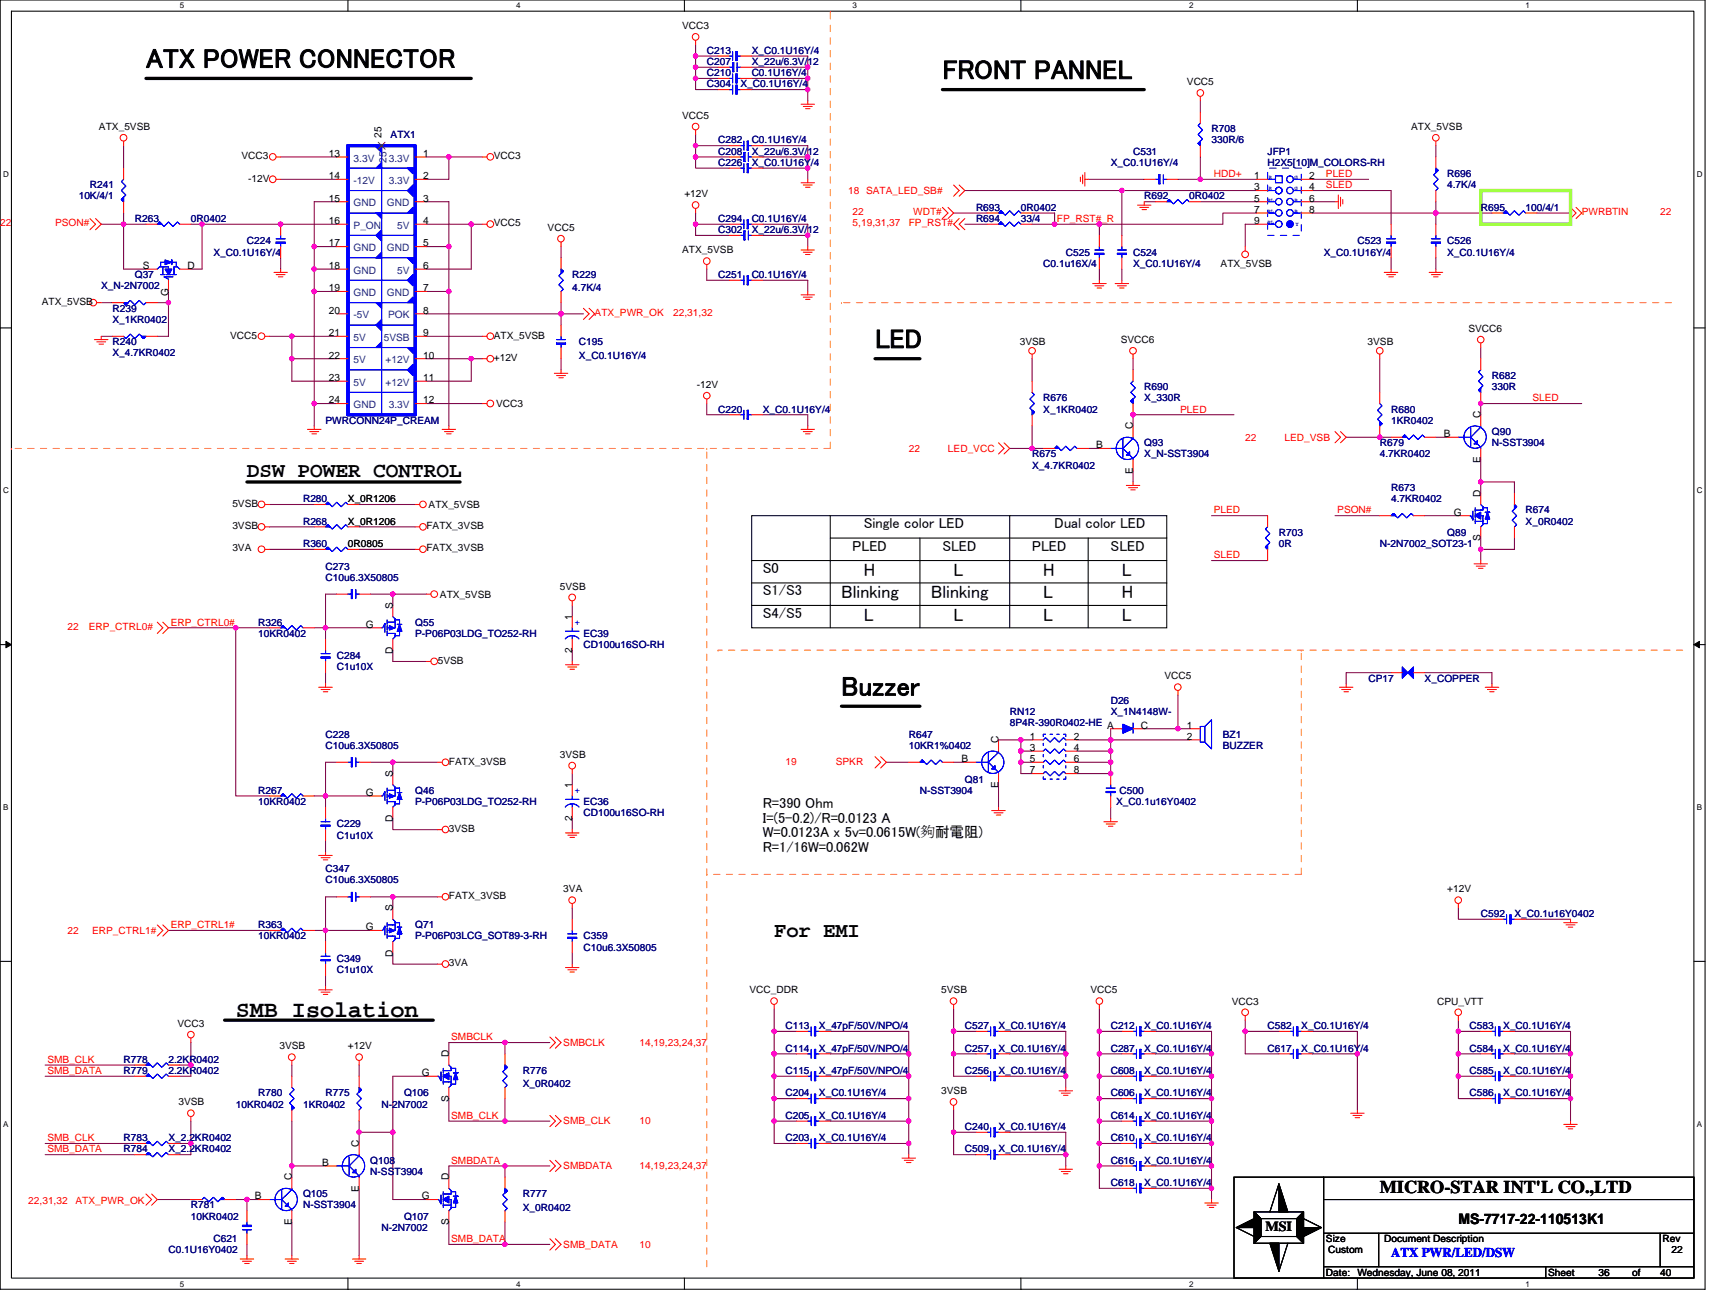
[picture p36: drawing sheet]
<svg xmlns="http://www.w3.org/2000/svg" width="276mm" height="208mm" viewBox="0 0 276 208" stroke-linecap="round" stroke-linejoin="round" font-family="sans-serif">
<defs><g id="words">
<g font-size="4.3">
<text x="23.5" y="10.9">ATX POWER CONNECTOR</text>
<text x="151.5" y="12.7">FRONT PANNEL</text>
<text x="140.7" y="56">LED</text>
<text x="135.3" y="111.9">Buzzer</text>
</g>
<text font-size="3.8" x="37.9" y="163.7">SMB Isolation</text>
<g font-size="3.4">
<text x="39.7" y="76.8">DSW POWER CONTROL</text>
<text x="124.5" y="150.7">For EMI</text>
</g>
<g font-size="2.9">
<text x="138.9" y="92.6">H</text>
<text x="153.3" y="92.6">L</text>
<text x="167.7" y="92.6">H</text>
<text x="180.4" y="92.6">L</text>
<text x="135.3" y="96.2">Blinking</text>
<text x="138.9" y="99.9">L</text>
<text x="149.7" y="96.2">Blinking</text>
<text x="153.3" y="99.9">L</text>
<text x="167.7" y="96.2">L</text>
<text x="167.7" y="99.9">L</text>
<text x="180.4" y="99.9">L</text>
<text x="180.4" y="96.2">H</text>
<text x="221.8" y="192">MICRO-STAR INT'L CO.,LTD</text>
</g>
<g font-size="2.3">
<text x="137.1" y="88.6">PLED</text>
<text x="138.9" y="85">Single color LED</text>
<text x="151.5" y="88.6">SLED</text>
<text x="165.9" y="88.6">PLED</text>
<text x="169.6" y="85">Dual color LED</text>
<text x="178.6" y="88.6">SLED</text>
<text x="122.7" y="92.2">S0</text>
<text x="122.7" y="95.8">S1/S3</text>
<text x="122.7" y="99.4">S4/S5</text>
<text x="122.7" y="130">R=390 Ohm</text>
<text x="122.7" y="132.4">I=(5-0.2)/R=0.0123 A</text>
<text x="122.7" y="134.7">W=0.0123A x 5v=0.0615W(夠耐電阻)</text>
<text x="122.7" y="137">R=1/16W=0.062W</text>
<text x="234.5" y="196.9">MS-7717-22-110513K1</text>
</g>
<text font-size="2.2" x="203.5" y="198">MSI</text>
<text font-size="2.2" fill="#00f" x="223.7" y="202.1">ATX PWR/LED/DSW</text>
<g font-size="1.6">
<text x="109.7" y="4.7">VCC3</text>
<text x="190.8" y="13.7">VCC5</text>
<text x="15.9" y="20.9">ATX_5VSB</text>
<text x="61.3" y="22.2" transform="rotate(-90 61.3 22.2)">25</text>
<text x="109.7" y="19.1">VCC5</text>
<text x="226.9" y="20.9">ATX_5VSB</text>
<text x="38.8" y="25.6">VCC3</text>
<text x="39.9" y="29.2">-12V</text>
<text x="52.8" y="25.2">13</text>
<text x="52.8" y="28.8">14</text>
<text x="68" y="25.2">1</text>
<text x="68" y="28.8">2</text>
<text x="79.4" y="25.6">VCC3</text>
<text x="201.6" y="28.8">1</text>
<text x="210.5" y="28.8">2</text>
<text x="52.8" y="32.4">15</text>
<text x="68" y="32.4">3</text>
<text x="110" y="31.7">+12V</text>
<text x="201.6" y="30.6">3</text>
<text x="201.6" y="34.2">7</text>
<text x="201.6" y="32.4">5</text>
<text x="210.5" y="30.6">4</text>
<text x="210.5" y="32.4">6</text>
<text x="210.5" y="34.2">8</text>
<text x="52.8" y="36">16</text>
<text x="52.8" y="39.6">17</text>
<text x="68" y="39.6">5</text>
<text x="68" y="36">4</text>
<text x="79.4" y="36.4">VCC5</text>
<text x="88" y="37.1">VCC5</text>
<text x="109.7" y="40.7">ATX_5VSB</text>
<text x="201.6" y="36">9</text>
<text x="22.9" y="43.3">S</text>
<text x="27.1" y="47.6" transform="rotate(-90 27.1 47.6)">G</text>
<text x="30.2" y="43.3">D</text>
<text x="52.8" y="43.3">18</text>
<text x="52.8" y="46.9">19</text>
<text x="68" y="46.9">7</text>
<text x="68" y="43.3">6</text>
<text x="196.3" y="42.9">ATX_5VSB</text>
<text x="6.7" y="49">ATX_5VSB</text>
<text x="52.8" y="50.5">20</text>
<text x="68" y="50.5">8</text>
<text x="236.1" y="53.4">SVCC6</text>
<text x="37" y="54.5">VCC5</text>
<text x="52.8" y="54.1">21</text>
<text x="52.8" y="57.7">22</text>
<text x="68" y="57.7">10</text>
<text x="68" y="54.1">9</text>
<text x="79.4" y="58.1">+12V</text>
<text x="79.4" y="54.5">ATX_5VSB</text>
<text x="164" y="55.5">3VSB</text>
<text x="180.2" y="55.2">SVCC6</text>
<text x="219.9" y="55.5">3VSB</text>
<text x="52.8" y="61.3">23</text>
<text x="52.8" y="64.9">24</text>
<text x="68" y="61.3">11</text>
<text x="68" y="64.9">12</text>
<text x="79.8" y="65.4">VCC3</text>
<text x="112" y="62.4">-12V</text>
<text x="182.2" y="69.1" transform="rotate(-90 182.2 69.1)">C</text>
<text x="232.1" y="70.3">B</text>
<text x="238.1" y="67.2" transform="rotate(-90 238.1 67.2)">C</text>
<text x="176.2" y="72.1">B</text>
<text x="182.2" y="76.3" transform="rotate(-90 182.2 76.3)">E</text>
<text x="238.1" y="74.5" transform="rotate(-90 238.1 74.5)">E</text>
<text x="37.4" y="81.5">5VSB</text>
<text x="55.9" y="80.8">X_0R1206</text>
<text x="68.9" y="81.7">ATX_5VSB</text>
<text x="233.7" y="82.9">G</text>
<text x="238.1" y="79.9" transform="rotate(-90 238.1 79.9)">D</text>
<text x="37.4" y="85.1">3VSB</text>
<text x="37.4" y="88.7">3VA</text>
<text x="55.9" y="88">0R0805</text>
<text x="55.9" y="84.4">X_0R1206</text>
<text x="68.6" y="85.1">FATX_3VSB</text>
<text x="68.6" y="88.7">FATX_3VSB</text>
<text x="238.1" y="87.1" transform="rotate(-90 238.1 87.1)">S</text>
<text x="90" y="94.8">5VSB</text>
<text x="58.8" y="101">G</text>
<text x="63.1" y="97.9" transform="rotate(-90 63.1 97.9)">S</text>
<text x="70.7" y="96.1">ATX_5VSB</text>
<text x="92" y="99.7" transform="rotate(-90 92 99.7)">1</text>
<text x="63.1" y="105.2" transform="rotate(-90 63.1 105.2)">D</text>
<text x="70.4" y="106.7">5VSB</text>
<text x="92" y="105" transform="rotate(-90 92 105)">2</text>
<text x="187.2" y="109.3">VCC5</text>
<text x="160.5" y="119.5" transform="rotate(-90 160.5 119.5)">C</text>
<text x="165.6" y="119">1</text>
<text x="172.6" y="119">2</text>
<text x="183.4" y="117.2">C</text>
<text x="190.8" y="117.2">1</text>
<text x="190.8" y="119">2</text>
<text x="63.1" y="125" transform="rotate(-90 63.1 125)">S</text>
<text x="72.2" y="123">FATX_3VSB</text>
<text x="90" y="121.9">3VSB</text>
<text x="154.6" y="122.6">B</text>
<text x="165.6" y="120.8">3</text>
<text x="165.6" y="122.6">5</text>
<text x="165.6" y="124.4">7</text>
<text x="172.6" y="120.8">4</text>
<text x="172.6" y="122.6">6</text>
<text x="172.6" y="124.4">8</text>
<text x="58.8" y="128">G</text>
<text x="92" y="126.8" transform="rotate(-90 92 126.8)">1</text>
<text x="160.5" y="126.8" transform="rotate(-90 160.5 126.8)">E</text>
<text x="63.1" y="132.3" transform="rotate(-90 63.1 132.3)">D</text>
<text x="72.2" y="133.8">3VSB</text>
<text x="92" y="132" transform="rotate(-90 92 132)">2</text>
<text x="90.6" y="143.6">3VA</text>
<text x="232.7" y="143.6">+12V</text>
<text x="58.8" y="149.6">G</text>
<text x="63.1" y="146.6" transform="rotate(-90 63.1 146.6)">S</text>
<text x="72.2" y="144.6">FATX_3VSB</text>
<text x="63.1" y="153.9" transform="rotate(-90 63.1 153.9)">D</text>
<text x="72.2" y="155.4">3VA</text>
<text x="120.5" y="159.8">VCC_DDR</text>
<text x="151.3" y="159.8">5VSB</text>
<text x="175.3" y="159.8">VCC5</text>
<text x="198.1" y="161.6">VCC3</text>
<text x="231.1" y="161.6">CPU_VTT</text>
<text x="28.5" y="165.2">VCC3</text>
<text x="44.9" y="168.8">3VSB</text>
<text x="55.9" y="168.8">+12V</text>
<text x="67.8" y="173.1">G</text>
<text x="72.2" y="170.1" transform="rotate(-90 72.2 170.1)">D</text>
<text x="28.7" y="177.8">3VSB</text>
<text x="72.2" y="177.3" transform="rotate(-90 72.2 177.3)">S</text>
<text x="151.3" y="176">3VSB</text>
<text x="57.7" y="184.5" transform="rotate(-90 57.7 184.5)">C</text>
<text x="46.9" y="189.9" transform="rotate(-90 46.9 189.9)">C</text>
<text x="51.8" y="187.5">B</text>
<text x="57.7" y="191.7" transform="rotate(-90 57.7 191.7)">E</text>
<text x="72.2" y="189.9" transform="rotate(-90 72.2 189.9)">D</text>
<text x="41" y="192.9">B</text>
<text x="46.9" y="197.1" transform="rotate(-90 46.9 197.1)">E</text>
<text x="67.8" y="192.9">G</text>
<text x="72.2" y="197.1" transform="rotate(-90 72.2 197.1)">S</text>
<text x="213.2" y="199.8">Size</text>
<text x="213.5" y="201.6">Custom</text>
<text x="222.6" y="199.8">Document Description</text>
<text x="267.3" y="199.8">Rev</text>
<text x="268.7" y="201.6">22</text>
<text x="213.2" y="205.2">Date:</text>
<text x="218.2" y="205.2">Wednesday, June 08, 2011</text>
<text x="248.9" y="205.2">Sheet</text>
<text x="257" y="205.2">36</text>
<text x="262.4" y="205.2">of</text>
<text x="266.9" y="205.2">40</text>
</g>
<g font-size="1.6" fill="#000080">
<text x="113.6" y="10.5">C207</text>
<text x="113.6" y="8.7">C213</text>
<text x="120.9" y="10.5">X_22u/6.3V/12</text>
<text x="120.9" y="8.7">X_C0.1U16Y/4</text>
<text x="113.6" y="12.3">C210</text>
<text x="113.6" y="14.1">C304</text>
<text x="119.1" y="14.1">X_C0.1U16Y/4</text>
<text x="120.9" y="12.3">C0.1U16Y/4</text>
<text x="62.8" y="22.2">ATX1</text>
<text x="115.5" y="23.1">C282</text>
<text x="120.9" y="23.1">C0.1U16Y/4</text>
<text x="194.8" y="21.3">R708</text>
<text x="194.8" y="23.1">330R/6</text>
<text x="115.5" y="26.7">C226</text>
<text x="115.5" y="24.9">C208</text>
<text x="120.9" y="26.7">X_C0.1U16Y/4</text>
<text x="120.9" y="24.9">X_22u/6.3V/12</text>
<text x="178.6" y="26.7">X_C0.1U16Y/4</text>
<text x="182.2" y="24.9">C531</text>
<text x="203.8" y="24.9">JFP1</text>
<text x="203.8" y="26.7">H2X5[10]M_COLORS-RH</text>
<text x="232.7" y="28.5">R696</text>
<text x="12.7" y="32.1">10K/4/1</text>
<text x="14.5" y="30.3">R241</text>
<text x="21.7" y="35.7">R263</text>
<text x="30.7" y="35.7">0R0402</text>
<text x="115.5" y="35.7">C294</text>
<text x="120.9" y="35.7">C0.1U16Y/4</text>
<text x="156.9" y="33.9">R693</text>
<text x="156.9" y="35.7">R694</text>
<text x="164.1" y="33.9">0R0402</text>
<text x="164.1" y="35.7">33/4</text>
<text x="184" y="32.1">R692</text>
<text x="191.2" y="32.1">0R0402</text>
<text x="232.7" y="30.3">4.7K/4</text>
<text x="238.1" y="33.9">R695</text>
<text x="245.3" y="33.9">100/4/1</text>
<text x="34.3" y="41.1">X_C0.1U16Y/4</text>
<text x="39.7" y="39.3">C224</text>
<text x="115.5" y="37.5">C302</text>
<text x="120.9" y="37.5">X_22u/6.3V/12</text>
<text x="171.4" y="41.1">C525</text>
<text x="182.2" y="41.1">C524</text>
<text x="212.8" y="41.1">X_C0.1U16Y/4</text>
<text x="218.2" y="39.3">C523</text>
<text x="232.7" y="39.3">C526</text>
<text x="232.7" y="41.1">X_C0.1U16Y/4</text>
<text x="16.3" y="46.5">X_N-2N7002</text>
<text x="21.7" y="44.7">Q37</text>
<text x="92" y="44.7">R229</text>
<text x="92" y="46.9">4.7K/4</text>
<text x="115.5" y="44.7">C251</text>
<text x="120.9" y="44.7">C0.1U16Y/4</text>
<text x="167.7" y="42.9">C0.1u16X/4</text>
<text x="182.2" y="42.9">X_C0.1U16Y/4</text>
<text x="18.1" y="50.1">R239</text>
<text x="18.1" y="51.9">X_1KR0402</text>
<text x="18.1" y="55.5">R240</text>
<text x="18.1" y="57.3">X_4.7KR0402</text>
<text x="93.1" y="55.5">C195</text>
<text x="93.1" y="57.7">X_C0.1U16Y/4</text>
<text x="167.7" y="64.6">R676</text>
<text x="184" y="62.8">R690</text>
<text x="184" y="64.6">X_330R</text>
<text x="239.9" y="60.9">R682</text>
<text x="239.9" y="62.8">330R</text>
<text x="52.3" y="68.2">PWRCONN24P_CREAM</text>
<text x="115.5" y="66.4">C220</text>
<text x="122.7" y="66.4">X_C0.1U16Y/4</text>
<text x="167.7" y="66.4">X_1KR0402</text>
<text x="184" y="71.8">Q93</text>
<text x="221.8" y="71.8">R679</text>
<text x="223.7" y="66.4">R680</text>
<text x="223.7" y="68.2">1KR0402</text>
<text x="239.9" y="70">Q90</text>
<text x="239.9" y="71.8">N-SST3904</text>
<text x="165.9" y="73.6">R675</text>
<text x="165.9" y="75.4">X_4.7KR0402</text>
<text x="184" y="73.6">X_N-SST3904</text>
<text x="221.8" y="73.6">4.7KR0402</text>
<text x="48.7" y="80.8">R280</text>
<text x="223.7" y="79">R673</text>
<text x="223.7" y="80.8">4.7KR0402</text>
<text x="245.3" y="82.6">R674</text>
<text x="48.7" y="88">R360</text>
<text x="48.7" y="84.4">R268</text>
<text x="205.6" y="86.2">R703</text>
<text x="205.6" y="88">0R</text>
<text x="221.8" y="88">N-2N7002_SOT23-1</text>
<text x="232.7" y="86.2">Q89</text>
<text x="245.3" y="84.4">X_0R0402</text>
<text x="52.3" y="91.6">C273</text>
<text x="52.3" y="93.4">C10u6.3X50805</text>
<text x="41.5" y="100.6">R326</text>
<text x="66.8" y="100.6">Q55</text>
<text x="41.5" y="102.4">10KR0402</text>
<text x="54.1" y="106">C284</text>
<text x="54.1" y="107.8">C1u10X</text>
<text x="66.8" y="102.4">P-P06P03LDG_TO252-RH</text>
<text x="93.8" y="102.4">EC39</text>
<text x="93.8" y="104.2">CD100u16SO-RH</text>
<text x="178.6" y="113.2">D26</text>
<text x="220" y="109.6">CP17</text>
<text x="229.1" y="109.6">X_COPPER</text>
<text x="52.3" y="118.7">C228</text>
<text x="146.1" y="118.7">R647</text>
<text x="162.3" y="115">RN12</text>
<text x="162.3" y="116.9">8P4R-390R0402-HE A</text>
<text x="178.6" y="115">X_1N4148W-</text>
<text x="196.6" y="118.7">BZ1</text>
<text x="52.3" y="120.5">C10u6.3X50805</text>
<text x="146.1" y="120.5">10KR1%0402</text>
<text x="155.1" y="125.9">Q81</text>
<text x="196.6" y="120.5">BUZZER</text>
<text x="41.5" y="127.7">R267</text>
<text x="41.5" y="129.5">10KR0402</text>
<text x="66.8" y="127.7">Q46</text>
<text x="66.8" y="129.5">P-P06P03LDG_TO252-RH</text>
<text x="93.8" y="129.5">EC36</text>
<text x="93.8" y="131.3">CD100u16SO-RH</text>
<text x="147.9" y="127.7">N-SST3904</text>
<text x="179.5" y="129.5">X_C0.1u16Y0402</text>
<text x="180" y="127.7">C500</text>
<text x="54.1" y="133.1">C229</text>
<text x="54.1" y="134.9">C1u10X</text>
<text x="52.3" y="140.3">C347</text>
<text x="52.3" y="142.1">C10u6.3X50805</text>
<text x="41.5" y="149.3">R363</text>
<text x="66.8" y="149.3">Q71</text>
<text x="238.1" y="147.5">C592</text>
<text x="243.5" y="147.5">X_C0.1u16Y0402</text>
<text x="41.5" y="151.1">10KR0402</text>
<text x="54.1" y="154.7">C349</text>
<text x="66.8" y="151.1">P-P06P03LCG_SOT89-3-RH</text>
<text x="93.8" y="151.1">C359</text>
<text x="93.8" y="152.9">C10u6.3X50805</text>
<text x="54.1" y="156.5">C1u10X</text>
<text x="126.3" y="165.5">C113</text>
<text x="131.7" y="165.5">X_47pF/50V/NPO/4</text>
<text x="155.1" y="165.5">C527</text>
<text x="160.5" y="165.5">X_C0.1U16Y/4</text>
<text x="178.6" y="165.5">C212</text>
<text x="184" y="165.5">X_C0.1U16Y/4</text>
<text x="203.8" y="165.5">C582</text>
<text x="209.2" y="165.5">X_C0.1U16Y/4</text>
<text x="236.3" y="165.5">C583</text>
<text x="241.7" y="165.5">X_C0.1U16Y/4</text>
<text x="19.9" y="171">R778</text>
<text x="19.9" y="172.8">R779</text>
<text x="27.1" y="171">2.2KR0402</text>
<text x="27.1" y="172.8">2.2KR0402</text>
<text x="84.1" y="172.8">R776</text>
<text x="126.3" y="172.8">C115</text>
<text x="126.3" y="169.1">C114</text>
<text x="131.7" y="172.8">X_47pF/50V/NPO/4</text>
<text x="131.7" y="169.1">X_47pF/50V/NPO/4</text>
<text x="155.1" y="169.1">C257</text>
<text x="155.1" y="172.8">C256</text>
<text x="160.5" y="169.1">X_C0.1U16Y/4</text>
<text x="160.5" y="172.8">X_C0.1U16Y/4</text>
<text x="178.6" y="172.8">C608</text>
<text x="178.6" y="169.1">C287</text>
<text x="184" y="172.8">X_C0.1U16Y/4</text>
<text x="184" y="169.1">X_C0.1U16Y/4</text>
<text x="203.8" y="169.1">C617</text>
<text x="209.2" y="169.1">X_C0.1U16Y/4</text>
<text x="236.3" y="169.1">C584</text>
<text x="236.3" y="172.8">C585</text>
<text x="241.7" y="169.1">X_C0.1U16Y/4</text>
<text x="241.7" y="172.8">X_C0.1U16Y/4</text>
<text x="37.9" y="178.2">10KR0402</text>
<text x="41.5" y="176.4">R780</text>
<text x="48.7" y="178.2">1KR0402</text>
<text x="52.3" y="176.4">R775</text>
<text x="61.4" y="178.2">N-2N7002</text>
<text x="65" y="176.4">Q106</text>
<text x="84.1" y="174.9">X_0R0402</text>
<text x="126.3" y="180">C205</text>
<text x="126.3" y="176.4">C204</text>
<text x="131.7" y="180">X_C0.1U16Y/4</text>
<text x="131.7" y="176.4">X_C0.1U16Y/4</text>
<text x="178.6" y="176.4">C606</text>
<text x="178.6" y="180">C614</text>
<text x="184" y="176.4">X_C0.1U16Y/4</text>
<text x="184" y="180">X_C0.1U16Y/4</text>
<text x="236.3" y="176.4">C586</text>
<text x="241.7" y="176.4">X_C0.1U16Y/4</text>
<text x="19.9" y="183.6">R783</text>
<text x="19.9" y="185.4">R784</text>
<text x="27.1" y="183.6">X_2.2KR0402</text>
<text x="27.1" y="185.4">X_2.2KR0402</text>
<text x="126.3" y="183.6">C203</text>
<text x="131.7" y="183.6">X_C0.1U16Y/4</text>
<text x="155.1" y="185.4">C509</text>
<text x="155.1" y="181.8">C240</text>
<text x="160.5" y="185.4">X_C0.1U16Y/4</text>
<text x="160.5" y="181.8">X_C0.1U16Y/4</text>
<text x="178.6" y="183.6">C610</text>
<text x="184" y="183.6">X_C0.1U16Y/4</text>
<text x="59.5" y="187.2">Q108</text>
<text x="59.5" y="189">N-SST3904</text>
<text x="178.6" y="187.2">C616</text>
<text x="178.6" y="190.8">C618</text>
<text x="184" y="187.2">X_C0.1U16Y/4</text>
<text x="184" y="190.8">X_C0.1U16Y/4</text>
<text x="30.7" y="194.4">R781</text>
<text x="30.7" y="196.2">10KR0402</text>
<text x="48.7" y="192.6">Q105</text>
<text x="48.7" y="194.4">N-SST3904</text>
<text x="65" y="196.2">Q107</text>
<text x="84.1" y="192.6">R777</text>
<text x="84.1" y="194.8">X_0R0402</text>
<text x="27.1" y="201.6">C0.1U16Y0402</text>
<text x="34.3" y="199.8">C621</text>
<text x="61.4" y="198">N-2N7002</text>
</g>
<g font-size="1.6" fill="#004080">
<text x="56.9" y="26">3.3V</text>
<text x="56.9" y="29.6">-12V</text>
<text x="62.1" y="26.2" transform="rotate(-90 62.1 26.2)">25</text>
<text x="62.5" y="26">3.3V</text>
<text x="62.5" y="29.6">3.3V</text>
<text x="56.9" y="33.2">GND</text>
<text x="62.2" y="33.2">GND</text>
<text x="56.9" y="36.8">P_ON</text>
<text x="56.9" y="40.4">GND</text>
<text x="62.2" y="40.4">GND</text>
<text x="63.9" y="36.8">5V</text>
<text x="56.9" y="44">GND</text>
<text x="56.9" y="47.6">GND</text>
<text x="62.2" y="47.6">GND</text>
<text x="63.9" y="44">5V</text>
<text x="56.9" y="51.2">-5V</text>
<text x="62.4" y="51.2">POK</text>
<text x="56.9" y="54.8">5V</text>
<text x="56.9" y="58.4">5V</text>
<text x="61.7" y="54.8">5VSB</text>
<text x="62" y="58.4">+12V</text>
<text x="56.9" y="62.1">5V</text>
<text x="56.9" y="65.7">GND</text>
<text x="62" y="62.1">+12V</text>
<text x="62.5" y="65.7">3.3V</text>
</g>
<g font-size="1.6" fill="#f00">
<text x="195.2" y="28.5">HDD+</text>
<text x="213.2" y="28.5">PLED</text>
<text x="136.4" y="31.2">18 SATA_LED_SB#</text>
<text x="137.1" y="34.6">22</text>
<text x="146.8" y="34.6">WDT#</text>
<text x="169.9" y="35.7">FP_RST#_R</text>
<text x="213.2" y="30.3">SLED</text>
<text x="254.3" y="34.6">PWRBTIN</text>
<text x="266.9" y="34.6">22</text>
<text x="0" y="36.4">22</text>
<text x="8.9" y="36.4">PSON#</text>
<text x="137.1" y="36.4">5,19,31,37</text>
<text x="146.1" y="36.4">FP_RST#</text>
<text x="95.6" y="50.8">ATX_PWR_OK</text>
<text x="108.2" y="50.8">22,31,32</text>
<text x="246.4" y="64.6">SLED</text>
<text x="189.8" y="66.4">PLED</text>
<text x="200.2" y="70.9">22</text>
<text x="206.5" y="70.9">LED_VSB</text>
<text x="146.1" y="72.7">22</text>
<text x="152.4" y="72.7">LED_VCC</text>
<text x="195.2" y="82.6">PLED</text>
<text x="215" y="82.6">PSON#</text>
<text x="195.2" y="89.8">SLED</text>
<text x="10.9" y="101.3">22</text>
<text x="14.3" y="101.3">ERP_CTRL0#</text>
<text x="27.4" y="100.6">ERP_CTRL0#</text>
<text x="126.3" y="123">19</text>
<text x="134.4" y="123">SPKR</text>
<text x="27.4" y="149.3">ERP_CTRL1#</text>
<text x="10.9" y="150.2">22</text>
<text x="14.8" y="150.2">ERP_CTRL1#</text>
<text x="72.5" y="167.3">SMBCLK</text>
<text x="7.6" y="172.8">SMB_DATA</text>
<text x="7.6" y="171">SMB_CLK</text>
<text x="90.6" y="168.3">SMBCLK</text>
<text x="102.8" y="168.3">14,19,23,24,37</text>
<text x="72.5" y="180">SMB_CLK</text>
<text x="7.6" y="185.4">SMB_DATA</text>
<text x="7.6" y="183.6">SMB_CLK</text>
<text x="90.6" y="180.9">SMB_CLK</text>
<text x="102.8" y="180.9">10</text>
<text x="72.5" y="187.2">SMBDATA</text>
<text x="90.6" y="188.1">SMBDATA</text>
<text x="102.8" y="188.1">14,19,23,24,37</text>
<text x="4.5" y="193.7">22,31,32</text>
<text x="12.1" y="193.7">ATX_PWR_OK</text>
<text x="72.5" y="199.8">SMB_DATA</text>
<text x="90.6" y="200.7">SMB_DATA</text>
<text x="102.8" y="200.7">10</text>
</g>
<g font-size="1.6" fill="#00f">
<text x="92.4" y="99.7" transform="rotate(90 92.4 99.7)">+</text>
<text x="92.4" y="126.8" transform="rotate(90 92.4 126.8)">+</text>
</g>
<g font-size="1.3">
<text x="28.9" y="1.4">5</text>
<text x="83" y="1.4">4</text>
<text x="137.1" y="1.4">3</text>
<text x="191.2" y="1.4">2</text>
<text x="245.3" y="1.4">1</text>
<text x=".5" y="28.4">D</text>
<text x="272.8" y="28.4">D</text>
<text x=".5" y="79.4">C</text>
<text x="272.8" y="79.4">C</text>
<text x=".5" y="130.3">B</text>
<text x="272.8" y="130.3">B</text>
<text x=".5" y="181.3">A</text>
<text x="272.8" y="181.3">A</text>
<text x="28.9" y="206.9">5</text>
<text x="83" y="206.9">4</text>
<text x="191.2" y="206.9">2</text>
<text x="245.3" y="206.9">1</text>
</g>
<g font-size=".9" fill="#00f">
<text x="204" y="28.8">R</text>
<text x="208.1" y="28.8">G</text>
<text x="203.8" y="34.2">BL</text>
<text x="203.8" y="32.4">BL</text>
<text x="204" y="30.6">R</text>
<text x="208.1" y="30.6">G</text>
<text x="208.1" y="32.4">B</text>
<text x="208.1" y="34.2">B</text>
<text x="203.8" y="36">BL</text>
<text x="208.3" y="36.4">Y</text>
</g>
</g></defs>
<path d="M0 0h274.1v207.4h-274.1zM1.8 1.8h270.5v203.8h-270.5z" fill="none" stroke="#000" stroke-width=".17"/>
<g fill="#fff">
<path d="M28.9 .2h.7v1.4h-.7z"/>
<path d="M28.9 205.8h.7v1.4h-.7z"/>
</g>
<path d="M55.9 0v1.8M55.9 205.6v1.8" fill="none" stroke="#000" stroke-width=".17"/>
<g fill="#fff">
<path d="M83 .2h.7v1.4h-.7z"/>
<path d="M83 205.8h.7v1.4h-.7z"/>
</g>
<path d="M110 0v1.8M110 205.6v1.8" fill="none" stroke="#000" stroke-width=".17"/>
<g fill="#fff">
<path d="M137.1 .2h.7v1.4h-.7z"/>
<path d="M137.1 205.8h.7v1.4h-.7z"/>
</g>
<path d="M164.1 0v1.8M164.1 205.6v1.8" fill="none" stroke="#000" stroke-width=".17"/>
<g fill="#fff">
<path d="M191.2 .2h.7v1.4h-.7z"/>
<path d="M191.2 205.8h.7v1.4h-.7z"/>
</g>
<path d="M218.2 0v1.8M218.2 205.6v1.8" fill="none" stroke="#000" stroke-width=".17"/>
<g fill="#fff">
<path d="M245.3 .2h.7v1.4h-.7z"/>
<path d="M245.3 205.8h.7v1.4h-.7z"/>
<path d="M.5 27.3h.9v1.4h-.9z"/>
<path d="M272.8 27.3h.9v1.4h-.9z"/>
<path d="M.5 78.2h.9v1.5h-.9z"/>
<path d="M272.8 78.2h.9v1.5h-.9z"/>
</g>
<path d="M0 52.7h1.8M272.3 52.7h1.8" fill="none" stroke="#000" stroke-width=".17"/>
<g fill="#fff">
<path d="M.5 129.2h.9v1.4h-.9z"/>
<path d="M272.8 129.2h.9v1.4h-.9z"/>
</g>
<path d="M0 103.7h1.8M272.3 103.7h1.8" fill="none" stroke="#000" stroke-width=".17"/>
<path d="M.9 103.2l.9 .5-.9 .5zM272.3 103.7l.9-.5v1z" fill="#000" stroke="#000" stroke-width=".16"/>
<g fill="#fff">
<path d="M.5 180.1h.9v1.4h-.9z"/>
<path d="M272.8 180.1h.9v1.4h-.9z"/>
</g>
<g fill="none" stroke="#000" stroke-width=".17">
<path d="M120.9 83h66.7v18h-66.7zM120.9 97.4h66.7M120.9 90.2h66.7M120.9 93.8h66.7M133.5 83v18M133.5 86.6h54.1M147.9 86.6v14.4M162.3 83v18M175 86.6v14.4M0 154.6h1.8M272.3 154.6h1.8M198.4 189.4h73.9v16.2h-73.9z"/>
<path d="M198.8 197.5l2.9 1.4M201.7 194.9h7.9v5.1h-7.9zM201.7 194.9l1 1.1M202.7 196h5.8v2.9h-5.8zM202.7 198.9l-1 1.1M205.6 190.4l-1.4 4.5M207.1 200l-1.5 4.5M208.5 198.9l1.1 1.1M209.6 194.9l-1.1 1.1M209.6 196l2.9 1.5M212.8 198.4h59.5M212.8 193h59.5"/>
<path d="M212.8 189.4v16.2M221.7 198.4v5.4M266.9 198.4v5.4M212.8 203.8h59.5M248.5 203.8v1.8"/>
</g>
<g fill="none" stroke="#800040" stroke-width=".17">
<path d="M111.8 7.2v1.8M111.8 10.8v1.8M111.8 9v1.8M111.8 9h3.7M111.8 12.6h3.7M111.8 10.8h3.7M111.8 12.6v1.8h3.7M120.9 9h9v3.6M120.9 12.6h9M120.9 10.8h9M120.9 14.4h9M129.9 14.4v1.8"/>
<path d="M129.9 12.6v1.8M193 16.2v1.8M16.3 36.1h3.6M19.9 36.1v7.2h3.6M19.9 23.4v3.7M19.9 34.3v1.8M19.9 36.1h3.6M30.7 36.1h1.8M45.1 25.3h9M45.1 28.9h9M50.5 39.7v3.6M50.5 39.7h3.6"/>
<path d="M54.1 36.1h-21.6v7.2h-1.8M54.1 32.4h-3.6v7.3M68.6 32.4h3.6v7.3h-3.6M68.6 36.1h7.2M68.6 25.3h3.6M72.2 25.3v3.6h-3.6M72.2 39.7v7.2M72.2 25.3h5.4M75.8 36.1v7.2h-7.2M75.8 36.1h1.8M90.2 39.7v1.8M111.8 21.6v1.8"/>
<path d="M111.8 23.4v1.9M111.8 34.3v1.8M111.8 36.1v1.8h5.5M111.8 25.3h5.5M111.8 23.4h5.5M111.8 25.3v1.8h5.5M111.8 36.1h5.5M122.7 25.3h7.2M122.7 23.4h7.2v1.9M122.7 27.1h7.2M122.7 37.9h7.2M122.7 36.1h7.2v1.8"/>
<path d="M129.9 27.1v1.8M129.9 25.3v1.8M129.9 37.9v1.8M153.3 34.3h5.4M155.1 36.1h3.6M155.1 30.6h25.3M165.9 36.1h3.7M165.9 34.3h3.7v1.8M169.6 36.1h7.2M175 28.9h9M176.8 36.1v1.8M180.4 30.6v7.3"/>
<path d="M180.4 30.6h21.6M184 32.4h1.8M189.4 28.9h3.6M193 32.4h9M193 28.9h9M193 25.3v3.6M202 34.3h-5.4v1.8h-19.8M202 36.1h-1.8v3.6M211 28.9h9M211 32.4h3.6M211 30.6h12.7v5.5M211 34.3h19.9"/>
<path d="M230.9 34.3h9M230.9 23.4v1.9M230.9 34.3v1.8M230.9 32.4v1.9M247.1 34.3h5.4M16.3 48.7h1.8M16.3 54.1h1.8M25.3 48.7h1.8M27.1 46.9v1.8M27.1 48.7v5.4h-1.8M43.3 54.1h3.6M45.1 41.5v1.8"/>
<path d="M46.9 54.1h7.2M46.9 57.7h7.2M46.9 54.1v3.6M46.9 57.7v3.6h7.2M50.5 43.3v3.6M50.5 43.3h3.6M50.5 46.9h3.6M50.5 46.9v18M68.6 46.9h3.6M68.6 50.5h21.6M68.6 57.7h7.2v3.6h-7.2M68.6 54.1h9"/>
<path d="M72.2 46.9v21.6M75.8 57.7h1.8M90.2 50.5v1.8M90.2 48.7v1.8M90.2 57.7v1.8M90.2 50.5h3.6M113.6 43.3v1.8h3.7M122.7 45.1h7.2v1.8M165.9 57.7v3.6M176.8 43.3v1.8M180.4 43.3v1.8M182.2 57.7v1.8"/>
<path d="M221.8 57.7v5.4M223.7 41.5v1.8M230.9 41.5v1.8M238.1 55.9v1.8M50.5 64.9h3.6M50.5 64.9v3.6M68.6 64.9h9M113.6 64.9v1.8h3.7M122.7 66.7h7.2v1.8M162.3 72.1h3.6M165.9 72.1h1.8M165.9 68.5v3.6"/>
<path d="M175 72.1h1.8M182.2 75.7v1.8M198.4 66.7h-16.2v1.8M216.4 70.3h7.3M230.9 70.3h1.8M238.1 77.5h5.4v1.9M238.1 73.9v3.6M238.1 77.5v1.9M254.3 64.9h-16.2v1.8M43.3 84.8h7.2M43.3 88.4h7.2M43.3 81.2h7.2"/>
<path d="M54.1 95.6h-1.8v5.4M57.7 84.8h9.1M57.7 88.4h9.1M57.7 81.2h9.1M59.5 95.6h3.7M63.2 95.6h5.4M63.2 95.6v1.8M92 97.4v1.8M194.8 83h9M194.8 90.2h9M214.6 83h7.2M229.1 83h5.4"/>
<path d="M238.1 86.6v1.8M238.1 88.4v1.8M243.5 86.6v1.8h-5.4M27.1 101h10.8v27h5.4M37.9 101h5.4M50.5 101h1.8M52.3 101h7.2M52.3 101v1.8M52.3 108.2v1.8M63.2 104.6v1.8h5.4M92 104.6v1.8M160.5 119h3.6"/>
<path d="M164.1 119v1.8M164.1 119h1.8M173.2 119h5.4M178.6 119h12.6M178.6 119v1.8M178.6 117.2v1.8M184 117.2h5.4M189.4 117.2h1.8M189.4 111.8v5.4M223.7 108.2h-7.3v1.8M229.1 108.2h10.8v1.8M50.5 128h1.8"/>
<path d="M52.3 128h7.2M52.3 128v1.8M52.3 135.3v1.8M54.1 122.6h-1.8v5.4M59.5 122.6h3.7M63.2 131.6v1.9h7.2M63.2 122.6h7.2M63.2 122.6v1.8M92 131.6v1.9M92 124.4v1.8M142.5 122.6h3.6M153.3 122.6h1.8"/>
<path d="M160.5 126.2v3.6M164.1 120.8v3.6h1.8M164.1 122.6h1.8M164.1 120.8h1.8M173.2 122.6h5.4M173.2 120.8h5.4M178.6 120.8v1.8M178.6 122.6v1.8h-5.4M178.6 129.8v1.8M27.1 149.7h16.2M50.5 149.7h1.8M52.3 149.7h7.2"/>
<path d="M52.3 149.7v1.8M52.3 156.9v1.8M54.1 144.3h-1.8v5.4M59.5 144.3h3.7M63.2 153.3v1.8h7.2M63.2 144.3h7.2M63.2 144.3v1.8M92 153.3v1.8M92 146.1v1.8M234.5 146.1v1.8h5.4M245.3 147.9h7.2M7.3 173.1h14.4"/>
<path d="M7.3 171.3h14.4M28.9 171.3h1.8M30.7 167.7v5.4h-1.8M46.9 171.3v1.8M57.7 171.3v1.8M68.6 173.1h-5.4v9M72.2 176.7v3.6h9M81.2 167.7h-9v1.8M81.2 167.7h7.2M81.2 167.7v1.8M81.2 176.7v3.6M124.5 165.9h3.6"/>
<path d="M124.5 165.9v3.6M124.5 169.5v10.8M124.5 162.3v3.6M124.5 169.5h3.6M124.5 173.1h3.6M124.5 176.7h3.6M133.5 165.9h12.6v3.6M133.5 169.5h12.6M133.5 173.1h12.6M133.5 176.7h12.6M146.1 176.7v3.6M146.1 169.5v7.2"/>
<path d="M153.3 162.3v3.6M153.3 169.5v3.6h3.6M153.3 165.9v3.6M153.3 178.5v3.6M153.3 165.9h3.6M153.3 169.5h3.6M162.3 169.5h9.1M162.3 165.9h9.1v3.6M162.3 173.1h9.1M171.4 173.1v1.8M171.4 169.5v3.6M176.8 165.9h3.6"/>
<path d="M176.8 169.5h3.6M176.8 169.5v3.6h3.6M176.8 173.1v3.6h3.6M176.8 176.7v3.6h3.6M176.8 165.9v3.6M176.8 162.3v3.6M185.8 165.9h9v3.6M185.8 176.7h9M185.8 173.1h9M185.8 169.5h9M194.8 176.7v3.6M194.8 173.1v3.6"/>
<path d="M194.8 169.5v3.6M200.2 164.1v1.8h5.4M200.2 165.9v3.6h5.4M211 165.9h7.2v3.6M211 169.5h7.2M218.2 169.5v9M234.5 164.1v1.8M234.5 165.9v3.6M234.5 169.5h3.6M234.5 165.9h3.6M234.5 169.5v3.6M234.5 173.1h3.6"/>
<path d="M234.5 173.1v3.6h3.6M243.5 165.9h9v3.6M243.5 176.7h9M243.5 173.1h9v3.6M243.5 169.5h9v3.6M252.5 176.7v3.6M7.3 185.7h14.4M7.3 183.9h14.4M25.3 193h5.4M28.9 183.9h1.8M30.7 183.9v1.8h-1.8M30.7 180.3v3.6"/>
<path d="M37.9 193h1.8v1.8M39.7 193h1.8M46.9 187.6v1.8M46.9 196.6v5.4M46.9 180.3v7.3M46.9 187.6h5.4M57.7 182.1v1.8M57.7 191.2v10.8M57.7 180.3v1.8h5.5M63.2 182.1v10.9h5.4M72.2 196.6v3.6h9M81.2 180.3h7.2"/>
<path d="M81.2 187.6v1.8M81.2 196.6v3.6M81.2 187.6h7.2M81.2 187.6h-9v1.8M124.5 180.3v3.6h3.6M124.5 180.3h3.6M133.5 180.3h12.6M133.5 183.9h12.6M146.1 180.3v3.6M146.1 183.9v1.8M153.3 182.1v3.6h3.6M153.3 182.1h3.6"/>
<path d="M162.3 182.1h9.1v3.6M162.3 185.7h9.1M171.4 185.7v1.9M176.8 187.6h3.6M176.8 180.3v3.6h3.6M176.8 183.9v3.7M176.8 187.6v3.6h3.6M185.8 183.9h9M185.8 180.3h9M185.8 187.6h9M185.8 191.2h9M194.8 191.2v1.8"/>
<path d="M194.8 183.9v3.7M194.8 180.3v3.6M194.8 187.6v3.6M39.7 200.2v1.8M81.2 200.2h7.2"/>
</g>
<g fill="#f0f" stroke="#f0f" stroke-width=".17">
<circle cx="50.5" cy="46.9" r=".35"/>
<circle cx="50.5" cy="43.3" r=".35"/>
<circle cx="46.9" cy="57.7" r=".35"/>
<circle cx="46.9" cy="54.1" r=".35"/>
<circle cx="50.5" cy="39.7" r=".35"/>
<circle cx="75.8" cy="57.7" r=".35"/>
<circle cx="72.2" cy="46.9" r=".35"/>
<circle cx="72.2" cy="39.7" r=".35"/>
<circle cx="75.8" cy="36.1" r=".35"/>
<circle cx="50.5" cy="64.9" r=".35"/>
<circle cx="90.2" cy="50.5" r=".35"/>
<circle cx="176.7" cy="36.1" r=".35"/>
<circle cx="230.8" cy="34.3" r=".35"/>
<circle cx="193" cy="28.8" r=".35"/>
<circle cx="180.4" cy="30.6" r=".35"/>
<circle cx="19.9" cy="36.1" r=".35"/>
<circle cx="169.6" cy="36.1" r=".35"/>
<circle cx="111.8" cy="9" r=".35"/>
<circle cx="111.8" cy="12.6" r=".35"/>
<circle cx="111.8" cy="10.8" r=".35"/>
<circle cx="129.9" cy="10.8" r=".35"/>
<circle cx="111.8" cy="25.2" r=".35"/>
<circle cx="111.8" cy="23.4" r=".35"/>
<circle cx="129.9" cy="27" r=".35"/>
<circle cx="72.2" cy="25.2" r=".35"/>
<circle cx="129.9" cy="25.2" r=".35"/>
<circle cx="129.9" cy="37.9" r=".35"/>
<circle cx="111.8" cy="36.1" r=".35"/>
<circle cx="129.9" cy="14.4" r=".35"/>
<circle cx="129.9" cy="12.6" r=".35"/>
<circle cx="52.3" cy="128" r=".35"/>
<circle cx="37.9" cy="101" r=".35"/>
<circle cx="52.3" cy="149.7" r=".35"/>
<circle cx="63.1" cy="122.6" r=".35"/>
<circle cx="63.1" cy="95.6" r=".35"/>
<circle cx="52.3" cy="101" r=".35"/>
<circle cx="164.1" cy="122.6" r=".35"/>
<circle cx="164.1" cy="120.8" r=".35"/>
<circle cx="189.4" cy="117.2" r=".35"/>
<circle cx="178.6" cy="119" r=".35"/>
<circle cx="178.6" cy="122.6" r=".35"/>
<circle cx="178.6" cy="120.8" r=".35"/>
<circle cx="164.1" cy="119" r=".35"/>
<circle cx="178.6" cy="124.4" r=".35"/>
<circle cx="238.1" cy="77.5" r=".35"/>
<circle cx="238.1" cy="88.4" r=".35"/>
<circle cx="221.8" cy="70.3" r=".35"/>
<circle cx="182.2" cy="66.7" r=".35"/>
<circle cx="238.1" cy="64.9" r=".35"/>
<circle cx="165.9" cy="72.1" r=".35"/>
<circle cx="63.1" cy="144.3" r=".35"/>
<circle cx="153.3" cy="165.9" r=".35"/>
<circle cx="176.7" cy="165.9" r=".35"/>
<circle cx="194.8" cy="169.5" r=".35"/>
<circle cx="171.3" cy="169.5" r=".35"/>
<circle cx="124.5" cy="180.3" r=".35"/>
<circle cx="146.1" cy="180.3" r=".35"/>
<circle cx="124.5" cy="169.5" r=".35"/>
<circle cx="124.5" cy="165.9" r=".35"/>
<circle cx="153.3" cy="169.5" r=".35"/>
<circle cx="146.1" cy="183.9" r=".35"/>
<circle cx="146.1" cy="169.5" r=".35"/>
<circle cx="153.3" cy="182.1" r=".35"/>
<circle cx="171.3" cy="185.7" r=".35"/>
<circle cx="124.5" cy="173.1" r=".35"/>
<circle cx="146.1" cy="173.1" r=".35"/>
<circle cx="171.3" cy="173.1" r=".35"/>
<circle cx="124.5" cy="176.7" r=".35"/>
<circle cx="146.1" cy="176.7" r=".35"/>
<circle cx="27.1" cy="48.7" r=".35"/>
<circle cx="32.5" cy="36.1" r=".35"/>
<circle cx="45.1" cy="36.1" r=".35"/>
<circle cx="218.2" cy="169.5" r=".35"/>
<circle cx="234.5" cy="165.9" r=".35"/>
<circle cx="234.5" cy="169.5" r=".35"/>
<circle cx="234.5" cy="173.1" r=".35"/>
<circle cx="252.5" cy="176.7" r=".35"/>
<circle cx="252.5" cy="169.5" r=".35"/>
<circle cx="252.5" cy="173.1" r=".35"/>
<circle cx="194.8" cy="183.9" r=".35"/>
<circle cx="194.8" cy="176.7" r=".35"/>
<circle cx="194.8" cy="173.1" r=".35"/>
<circle cx="194.8" cy="180.3" r=".35"/>
<circle cx="176.7" cy="187.5" r=".35"/>
<circle cx="176.7" cy="183.9" r=".35"/>
<circle cx="176.7" cy="169.5" r=".35"/>
<circle cx="176.7" cy="173.1" r=".35"/>
<circle cx="176.7" cy="176.7" r=".35"/>
<circle cx="176.7" cy="180.3" r=".35"/>
<circle cx="200.2" cy="165.9" r=".35"/>
<circle cx="194.8" cy="191.1" r=".35"/>
<circle cx="194.8" cy="187.5" r=".35"/>
<circle cx="57.7" cy="182.1" r=".35"/>
<circle cx="46.9" cy="187.5" r=".35"/>
<circle cx="81.2" cy="187.5" r=".35"/>
<circle cx="81.2" cy="200.2" r=".35"/>
<circle cx="39.7" cy="192.9" r=".35"/>
<circle cx="81.2" cy="167.7" r=".35"/>
<circle cx="63.1" cy="182.1" r=".35"/>
<circle cx="81.2" cy="180.3" r=".35"/>
<circle cx="30.7" cy="171.3" r=".35"/>
<circle cx="30.7" cy="183.9" r=".35"/>
</g>
<g fill="none" stroke="#f00" stroke-width=".17">
<path d="M111.8 6.5v.7M115.5 10.8h1.8M115.5 9h1.8M115.5 12.6h1.8M115.5 14.4h1.8M119.1 10.8h1.8M119.1 9h1.8M119.1 12.6h1.8M119.1 14.4h1.8M128.8 16.8h2.2M129.2 17.1h1.4M129.5 17.5h.7"/>
<path d="M129.9 16.2v.6M193 18v1.8M193 15.5v.7M14.5 35.2l.9 .9-.9 .9M15.4 35.2l.9 .9-.9 .9M19.9 22.7v.7M19.9 27.1v1.8M19.9 32.4v1.9M23.5 36.1h1.8M28.9 36.1h1.8M44.4 28.9h.7M44.4 25.3h.7"/>
<path d="M45.1 36.1v1.8M45.1 39.7v1.8M54.1 36.1h1.8M54.1 32.4h1.8M54.1 28.9h1.8M54.1 25.3h1.8M54.1 39.7h1.8M61.4 23.4h.1M66.8 36.1h1.8M66.8 32.4h1.8M66.8 28.9h1.8M66.8 25.3h1.8"/>
<path d="M66.8 39.7h1.8M77.6 36.1h.7M77.6 25.3h.7M90.2 38.9v.8M111.8 20.9v.7M111.8 33.5v.8M117.3 36.1h1.8M117.3 37.9h1.8M117.3 27.1h1.8M117.3 25.3h1.8M117.3 23.4h1.8M120.9 36.1h1.8"/>
<path d="M120.9 37.9h1.8M120.9 27.1h1.8M120.9 25.3h1.8M120.9 23.4h1.8M128.8 29.4h2.2M129.2 29.8h1.4M129.5 30.1h.7M129.9 28.9v.5M129.9 39.7v.5M151.5 33.4l.9 .9-.9 .9M152.4 33.4l.9 .9-.9 .9M153.3 29.8l.9 .8-.9 1"/>
<path d="M154.2 35.2l-.9 .9 .9 .9M154.2 29.8l.9 .8-.9 1M155.1 35.2l-.9 .9 .9 .9M158.7 34.3h1.8M158.7 36.1h1.8M164.1 34.3h1.8M164.1 36.1h1.8M173.7 28.5v.7M174.1 28.1v1.5M174.4 28.9h.6M174.4 27.8v2.1M176.8 37.9v1.8"/>
<path d="M180.4 37.9v1.8M182.9 33h2.2M183.3 33.4h1.4M183.6 33.7h.7M184 28.9h1.8M184 32.4v.6M185.8 32.4h1.8M187.6 28.9h1.8M191.2 32.4h1.8M193 23.4v1.9M200.2 39.7v.7M202 34.3h1.8"/>
<path d="M202 36.1h1.8M202 32.4h1.8M202 28.9h1.8M202 30.6h1.8M209.2 34.3h1.8M209.2 32.4h1.8M209.2 28.9h1.8M209.2 30.6h1.8M214.6 32.4h.6M215.2 31.4v2.1M215.5 31.7v1.5M215.9 32.1v.7"/>
<path d="M223.7 36.1v1.8M223.7 39.7v1.8M230.9 22.7v.7M230.9 25.3v1.8M230.9 30.6v1.8M230.9 36.1v1.8M230.9 39.7v1.8M239.9 34.3h1.8M245.3 34.3h1.8M252.5 33.4l.9 .9-.9 .9M253.4 33.4l.9 .9-.9 .9M15.2 54.6h2.2"/>
<path d="M15.6 48.7h.7M15.6 55h1.4M15.9 55.4h.7M16.3 54.1v.5M18.1 54.1h1.8M18.1 48.7h1.8M23.5 43.3h1.8M23.5 54.1h1.8M23.5 48.7h1.8M27.1 45.1v1.8M28.9 43.3h1.8M42.6 54.1h.7"/>
<path d="M44 43.8h2.2M44.4 44.2h1.4M44.8 44.5h.7M45.1 43.3v.5M54.1 43.3h1.8M54.1 46.9h1.8M54.1 50.5h1.8M54.1 54.1h1.8M54.1 57.7h1.8M66.8 43.3h1.8M66.8 46.9h1.8M66.8 50.5h1.8"/>
<path d="M66.8 54.1h1.8M66.8 57.7h1.8M77.6 57.7h.7M77.6 54.1h.7M90.2 59.5v.5M90.2 41.5v1.8M90.2 46.9v1.8M90.2 52.3v1.8M90.2 55.9v1.8M93.8 49.6l.9 .9-.9 .9M94.7 49.6l.9 .9-.9 .9M113.6 42.6v.7"/>
<path d="M117.3 45.1h1.8M120.9 45.1h1.8M128.8 40.2h2.2M128.8 47.4h2.2M129.2 40.6h1.4M129.2 47.8h1.4M129.5 40.9h.7M129.5 48.2h.7M129.9 46.9v.5M165.9 57v.7M175.7 45.6h2.2M176 46h1.5"/>
<path d="M176.4 46.3h.7M176.8 45.1v.5M176.8 41.5v1.8M179.3 45.6h2.2M179.7 46h1.4M180 46.3h.7M180.4 45.1v.5M180.4 41.5v1.8M182.2 57v.7M182.2 59.5v1.8M221.8 57v.7M222.6 43.8h2.1"/>
<path d="M222.9 44.2h1.5M223.3 44.5h.7M223.7 43.3v.5M229.8 43.8h2.2M230.1 44.2h1.5M230.5 44.5h.7M230.9 43.3v.5M238.1 57.7v1.8M238.1 55.2v.7M49.4 69.1h2.2M49.8 69.4h1.4M50.2 69.8h.7"/>
<path d="M50.5 68.5v.6M54.1 61.3h1.8M54.1 64.9h1.8M66.8 61.3h1.8M66.8 64.9h1.8M71.1 69.1h2.2M71.5 69.4h1.4M71.8 69.8h.7M72.2 68.5v.6M77.6 64.9h.7M89.1 60h2.2M89.5 60.4h1.4"/>
<path d="M89.8 60.8h.8M113.6 64.2v.7M117.3 66.7h1.8M120.9 66.7h1.8M128.8 69.1h2.2M129.2 69.4h1.4M129.5 69.8h.7M129.9 68.5v.6M160.5 71.2l.9 .9-.9 .9M161.4 71.2l.9 .9-.9 .9M165.9 61.3v1.8M165.9 66.7v1.8"/>
<path d="M167.7 72.1h1.9M173.2 72.1h1.8M176.8 72.1h1.8M181.1 78.1h2.2M181.5 78.4h1.4M181.8 78.8h.7M182.2 77.5v.6M182.2 64.9v1.8M182.2 68.5v1.8M182.2 73.9v1.8M214.6 69.4l.9 .9-.9 .9M215.5 69.4l.9 .9-.9 .9"/>
<path d="M221.8 63.1v1.8M221.8 68.5v1.8M223.7 70.3h1.8M229.1 70.3h1.8M232.7 70.3h1.8M238.1 63.1v1.8M238.1 66.7v1.8M238.1 72.1v1.8M238.1 79.4v1.8M243.5 79.4v1.8M42.6 84.8h.7M42.6 88.4h.7"/>
<path d="M42.6 81.2h.7M50.5 88.4h1.8M50.5 81.2h1.8M50.5 84.8h1.8M54.1 95.6h1.8M55.9 88.4h1.8M55.9 81.2h1.8M55.9 84.8h1.8M57.7 95.6h1.8M63.2 97.4v1.8M66.8 81.2h.7M66.8 84.8h.7"/>
<path d="M66.8 88.4h.7M68.6 95.6h.7M92 96.7v.7M92 99.2v1.8M203.8 83v1.8M203.8 88.4v1.8M221.8 83h1.9M227.3 83h1.8M234.5 83h1.8M237 90.7h2.2M237.4 91.1h1.4M237.7 91.4h.7"/>
<path d="M238.1 84.8v1.8M238.1 90.2v.5M243.5 84.8v1.8M25.3 100.1l.9 .9-.9 .9M26.2 100.1l.9 .9-.9 .9M43.3 101h1.8M48.7 101h1.8M51.2 110.6h2.2M51.6 110.9h1.5M52 111.3h.7M52.3 110v.6M52.3 102.8v1.8"/>
<path d="M52.3 106.4v1.8M59.5 101h1.9M63.2 102.8v1.8M68.6 106.4h.7M90.9 106.9h2.2M91.3 107.3h1.4M91.6 107.7h.8M92 106.4v.5M92 102.8v1.8M160.5 119v1.8M165.9 119h1.8M171.4 119h1.8"/>
<path d="M178.6 117.2h1.8M182.2 117.2h1.8M189.4 111.1v.7M191.2 117.2h1.8M191.2 119h1.8M215.4 110.6h2.1M215.7 110.9h1.5M216.1 111.3h.7M216.4 110v.6M223.7 108.2h1.8M227.3 108.2h1.8M238.8 110.6h2.2"/>
<path d="M239.2 110.9h1.4M239.5 111.3h.7M239.9 110v.6M43.3 128h1.8M48.7 128h1.8M51.2 137.6h2.2M51.6 138h1.5M52 138.3h.7M52.3 137.1v.5M52.3 129.8v1.8M52.3 133.5v1.8M54.1 122.6h1.8"/>
<path d="M57.7 122.6h1.8M59.5 128h1.9M63.2 124.4v1.8M63.2 129.8v1.8M70.4 133.5h.7M70.4 122.6h.7M90.9 134h2.2M91.3 134.3h1.4M91.6 134.7h.8M92 123.7v.7M92 133.5v.5M92 126.2v1.8"/>
<path d="M92 129.8v1.8M140.7 121.7l.9 .9-.9 .9M141.6 121.7l.9 .9-.9 .9M146.1 122.6h1.8M151.5 122.6h1.8M155.1 122.6h1.8M159.4 130.4h2.2M159.8 130.7h1.5M160.2 131.1h.7M160.5 129.8v.6M160.5 124.4v1.8M165.9 122.6h1.8"/>
<path d="M165.9 120.8h1.8M165.9 124.4h1.8M171.4 122.6h1.8M171.4 120.8h1.8M171.4 124.4h1.8M177.5 132.2h2.2M177.9 132.5h1.4M178.2 132.9h.7M178.6 131.6v.6M178.6 124.4v1.8M178.6 128v1.8M25.3 148.8l.9 .9-.9 .9"/>
<path d="M26.2 148.8l.9 .9-.9 .9M43.3 149.7h1.8M48.7 149.7h1.8M51.2 159.2h2.2M51.6 159.6h1.5M52 160h.7M52.3 158.7v.5M52.3 151.5v1.8M52.3 155.1v1.8M54.1 144.3h1.8M57.7 144.3h1.8M59.5 149.7h1.9"/>
<path d="M63.2 146.1v1.8M63.2 151.5v1.8M70.4 155.1h.7M70.4 144.3h.7M90.9 155.6h2.2M91.3 156h1.4M91.6 156.4h.8M92 155.1v.5M92 145.4v.7M92 147.9v1.8M92 151.5v1.8M234.5 145.4v.7"/>
<path d="M239.9 147.9h1.8M243.5 147.9h1.8M251.4 148.4h2.2M251.8 148.8h1.4M252.2 149.1h.7M252.5 147.9v.5M21.7 173.1h1.8M21.7 171.3h1.8M27.1 173.1h1.8M27.1 171.3h1.8M30.7 167v.7M30.7 179.6v.7"/>
<path d="M46.9 170.6v.7M46.9 173.1v1.8M46.9 178.5v1.8M57.7 170.6v.7M57.7 173.1v1.8M57.7 178.5v1.8M68.6 173.1h1.8M72.2 169.5v1.8M72.2 174.9v1.8M81.2 169.5v1.8M81.2 174.9v1.8M88.4 166.8l.9 .9-.9 .9"/>
<path d="M88.4 179.4l.9 .9-.9 .9M89.3 166.8l.9 .9-.9 .9M89.3 179.4l.9 .9-.9 .9M124.5 161.6v.7M128.1 165.9h1.8M128.1 173.1h1.8M128.1 169.5h1.8M128.1 176.7h1.8M131.7 165.9h1.8M131.7 173.1h1.8M131.7 169.5h1.8M131.7 176.7h1.8"/>
<path d="M153.3 177.8v.7M153.3 161.6v.7M156.9 165.9h1.8M156.9 173.1h1.8M156.9 169.5h1.8M160.5 165.9h1.8M160.5 173.1h1.8M160.5 169.5h1.8M170.3 175.5h2.1M170.6 175.8h1.5M171 176.2h.7M171.4 174.9v.6"/>
<path d="M176.8 161.6v.7M180.4 165.9h1.8M180.4 173.1h1.8M180.4 169.5h1.8M180.4 176.7h1.8M184 165.9h1.8M184 173.1h1.8M184 169.5h1.8M184 176.7h1.8M200.2 163.4v.7M205.6 165.9h1.8M205.6 169.5h1.8"/>
<path d="M209.2 165.9h1.8M209.2 169.5h1.8M217.2 179.1h2.1M217.5 179.4h1.5M217.9 179.8h.7M218.2 178.5v.6M234.5 163.4v.7M238.1 165.9h1.8M238.1 173.1h1.8M238.1 169.5h1.8M238.1 176.7h1.8M241.7 165.9h1.8"/>
<path d="M241.7 173.1h1.8M241.7 169.5h1.8M241.7 176.7h1.8M21.7 183.9h1.8M21.7 185.7h1.8M23.5 192.1l.9 .9-.9 .9M24.4 192.1l.9 .9-.9 .9M27.1 183.9h1.8M27.1 185.7h1.8M30.7 193h1.8M36.1 193h1.8M39.7 194.8v1.8"/>
<path d="M39.7 198.4v1.8M41.5 193h1.8M46.9 189.4v1.8M46.9 194.8v1.8M52.3 187.6h1.8M57.7 183.9v1.8M57.7 189.4v1.8M68.6 193h1.8M72.2 189.4v1.8M72.2 194.8v1.8M81.2 189.4v1.8M81.2 194.8v1.8"/>
<path d="M88.4 186.6l.9 1-.9 .8M88.4 199.3l.9 .9-.9 .9M89.3 186.6l.9 1-.9 .8M89.3 199.3l.9 .9-.9 .9M128.1 180.3h1.8M128.1 183.9h1.8M131.7 180.3h1.8M131.7 183.9h1.8M145 186.3h2.2M145.4 186.6h1.4M145.8 187h.7M146.1 185.7v.6"/>
<path d="M156.9 185.7h1.8M156.9 182.1h1.8M160.5 185.7h1.8M160.5 182.1h1.8M170.3 188.1h2.1M170.6 188.4h1.5M171 188.8h.7M171.4 187.6v.5M180.4 187.6h1.8M180.4 180.3h1.8M180.4 183.9h1.8M180.4 191.2h1.8"/>
<path d="M184 187.6h1.8M184 180.3h1.8M184 183.9h1.8M184 191.2h1.8M193.7 193.5h2.2M194.1 193.9h1.4M194.4 194.2h.8M194.8 193v.5M251.4 180.9h2.2M251.8 181.2h1.4M252.2 181.6h.7M252.5 180.3v.6"/>
<path d="M38.6 202.5h2.2M39 202.9h1.4M39.3 203.2h.8M39.7 202v.5M45.8 202.5h2.2M46.2 202.9h1.4M46.6 203.2h.7M46.9 202v.5M56.7 202.5h2.1M57 202.9h1.5M57.4 203.2h.7M57.7 202v.5"/>
<circle cx="111.8" cy="5.9" r=".53"/>
<circle cx="193" cy="15" r=".53"/>
<circle cx="19.9" cy="22.2" r=".54"/>
<circle cx="43.8" cy="28.8" r=".53"/>
<circle cx="43.9" cy="25.2" r=".53"/>
<circle cx="78.8" cy="36" r=".54"/>
<circle cx="78.8" cy="25.2" r=".54"/>
<circle cx="90.2" cy="38.4" r=".53"/>
<circle cx="111.8" cy="33" r=".53"/>
<circle cx="111.8" cy="20.4" r=".53"/>
<circle cx="230.9" cy="22.2" r=".53"/>
<circle cx="15" cy="48.7" r=".54"/>
<circle cx="42" cy="54.1" r=".54"/>
<circle cx="78.8" cy="54.1" r=".54"/>
<circle cx="78.8" cy="57.7" r=".54"/>
<circle cx="113.6" cy="42" r=".53"/>
<circle cx="165.9" cy="56.4" r=".53"/>
<circle cx="182.2" cy="56.4" r=".54"/>
<circle cx="200.2" cy="40.9" r=".54"/>
<circle cx="221.8" cy="56.4" r=".53"/>
<circle cx="238.1" cy="54.6" r=".53"/>
<circle cx="78.8" cy="64.9" r=".54"/>
<circle cx="113.6" cy="63.6" r=".53"/>
<circle cx="42" cy="88.3" r=".54"/>
<circle cx="42" cy="81.1" r=".54"/>
<circle cx="42" cy="84.7" r=".54"/>
<circle cx="68" cy="81.1" r=".53"/>
<circle cx="68" cy="84.7" r=".53"/>
<circle cx="68" cy="88.3" r=".53"/>
<circle cx="69.8" cy="95.6" r=".54"/>
<circle cx="92" cy="96.1" r=".54"/>
<circle cx="69.8" cy="106.4" r=".54"/>
<circle cx="189.4" cy="110.5" r=".53"/>
<circle cx="71.6" cy="122.6" r=".53"/>
<circle cx="71.6" cy="133.4" r=".53"/>
<circle cx="92" cy="123.2" r=".54"/>
<circle cx="71.6" cy="155.1" r=".53"/>
<circle cx="71.6" cy="144.2" r=".53"/>
<circle cx="92" cy="144.8" r=".54"/>
<circle cx="234.5" cy="144.8" r=".53"/>
<circle cx="30.7" cy="166.4" r=".53"/>
<circle cx="30.7" cy="179.1" r=".53"/>
<circle cx="46.9" cy="170.1" r=".54"/>
<circle cx="57.7" cy="170.1" r=".53"/>
<circle cx="124.5" cy="161" r=".53"/>
<circle cx="153.3" cy="177.3" r=".53"/>
<circle cx="153.3" cy="161" r=".53"/>
<circle cx="176.8" cy="161" r=".53"/>
<circle cx="200.2" cy="162.8" r=".54"/>
<circle cx="234.5" cy="162.8" r=".53"/>
</g>
<g fill="#000" stroke="#000" stroke-width=".17">
<path d="M198.8 197.5l2.9-1.5v1.5zM205.6 190.4l1.5 4.5h-1.5zM209.6 197.5h2.9l-2.9 1.4zM204.2 200h1.4v4.5z"/>
<path d="M201.7 194.9l1 1.1v2.9l-1 1.1z" fill-rule="evenodd"/>
<path d="M201.7 194.9l1 1.1v2.9l-1 1.1z" fill-rule="evenodd"/>
<path d="M201.7 194.9l1 1.1v2.9l-1 1.1z" fill-rule="evenodd"/>
<path d="M209.6 194.9v5.1l-1.1-1.1v-2.9z" fill-rule="evenodd"/>
<path d="M209.6 194.9v5.1l-1.1-1.1v-2.9z" fill-rule="evenodd"/>
<path d="M209.6 194.9v5.1l-1.1-1.1v-2.9z" fill-rule="evenodd"/>
</g>
<path d="M23.5 12.6h52.3M151.5 14.4h32.5M140.7 57.7h7.2M39.7 77.5h34.3M135.3 113.6h12.6M36.1 164.1h33.6" fill="none" stroke="#000" stroke-width=".53"/>
<g fill="none" stroke="#ff8000" stroke-width=".16" stroke-dasharray="1 1 1 1 1 1 1 1">
<path d="M133.5 1.8h.1M135.3 48.7h.1M268.7 48.7h-133.4M1.8 72.1h.1M113.6 72.1h.1M133.5 72.1v-70.3M133.5 72.1h-131.7M115.5 104.6h.1M209.2 104.6h.1M270.5 104.6h-155M113.6 140.7h.1M209.2 140.7h-95.6"/>
<path d="M209.2 140.7v-36.1M113.6 203.8v-131.7"/>
</g>
<path d="M238.1 30.6h14.4v5.5h-14.4z" fill="none" stroke="#80ff00" stroke-width=".53"/>
<g fill="none" stroke="#00f" stroke-width=".17">
<path d="M117.3 9h.5M117.3 12.6h.5M117.3 14.4h.5M117.3 10.8h.5M117.8 10.1h.2v1.4h-.2zM117.8 8.3v1.4M117.8 11.9v1.4M117.8 13.7v1.4M118.3 8.3h.2v1.4h-.2zM118.3 11.9h.2v1.4h-.2zM118.3 13.7h.2v1.4h-.2zM118.5 9h.6"/>
<path d="M118.5 12.6h.6M118.5 14.4h.6M118.5 10.1v1.4M118.5 10.8h.6M193 19.8l-.4 .4 .8 .7-.8 .7 .8 .8-.8 .7 .4 .3M19.9 28.9l-.4 .3 .7 .7-.7 .7 .7 .8-.7 .7 .4 .3M25.3 36.1l.4-.4 .7 .7 .7-.7 .7 .7 .7-.7 .4 .4M44.4 38.9h1.4v.2h-1.4zM44.4 38.4h1.4M45.1 39.1v.6M45.1 37.9v.5M55.9 27.1h10.9"/>
<path d="M55.9 30.6h10.9M55.9 34.3h10.9M55.9 37.9h10.9M61.4 23.4v43.3M119.1 36.1h.5M119.1 27.1h.5M119.1 23.4h.5M119.1 37.9h.5M119.1 25.3h.5M119.6 37.1h.2v1.5h-.2zM119.6 35.3v1.5M119.6 26.3v1.5"/>
<path d="M119.6 24.5h.2v1.5h-.2zM119.6 22.7v1.5M120.1 35.3h.2v1.5h-.2zM120.1 26.3h.2v1.5h-.2zM120.1 22.7h.2v1.5h-.2zM120.3 37.1v1.5M120.3 37.9h.6M120.3 36.1h.6M120.3 27.1h.6M120.3 24.5v1.5M120.3 25.3h.6M120.3 23.4h.6"/>
<path d="M160.5 34.3l.4-.4 .7 .7 .7-.7 .8 .7 .7-.7 .3 .4M160.5 36.1l.4-.4 .7 .7 .7-.7 .8 .7 .7-.7 .3 .4M176.8 39.7v.5M180.4 39.7v.5M185.8 28.9h.5M186.3 28.1h.2v1.5h-.2zM187 28.1v1.5M187 28.9h.6M187.6 32.4l.4-.3 .7 .7 .7-.7 .7 .7 .7-.7 .4 .3M203.8 36.1h1.3M203.8 28.9h1.3M203.8 30.6h1.3"/>
<path d="M203.8 32.4h1.3M203.8 34.3h1.3M205.1 28.3h1.1v1.1h-1.1zM208 28.9h1.2M208 30.6h1.2M208 32.4h1.2M208 34.3h1.2M222.9 38.9h1.5v.2h-1.5zM222.9 38.4h1.5M223.7 39.1v.6M223.7 37.9v.5M230.1 38.9h1.5v.2h-1.5z"/>
<path d="M230.1 38.4h1.5M230.9 27.1l.3 .3-.7 .7 .7 .8-.7 .7 .7 .7-.3 .3M230.9 39.1v.6M230.9 37.9v.5M241.7 34.3l.4-.4 .7 .7 .7-.7 .7 .7 .7-.7 .4 .4M19.9 48.7l.3 .3 .8-.7 .7 .7 .7-.7 .7 .7 .4-.3M19.9 54.1l.3 .4 .8-.8 .7 .8 .7-.8 .7 .8 .4-.4M25.3 43.3l.4-.4h1.4v.4M25.8 44.2h.7M26.2 42.9v1.3M26.7 44.2h.7M27.6 44.2h.7"/>
<path d="M27.6 41.8v.8zM27.8 44.5h-1.4l.7 .4v.2M28.3 42.9v-.7h-2.5v.7M28.9 43.3l-.4-.4h-.5v1.3M55.9 41.5h10.9M55.9 45.1h10.9M55.9 48.7h10.9M55.9 52.3h10.9M55.9 55.9h10.9M55.9 59.5h10.9M89.5 55.2h1.4v.2h-1.4zM89.5 54.6h1.4"/>
<path d="M90.2 55.4v.5M90.2 54.1v.5M90.2 43.3l.4 .3-.8 .8 .8 .7-.8 .7 .8 .7-.4 .4M119.1 45.1h.5M119.6 44.4v1.4M120.1 44.4h.2v1.4h-.2zM120.3 45.1h.6M176 40.2h1.5M176 40.7h1.5v.2h-1.5zM176.8 40.9v.6M179.7 40.2h1.4M179.7 40.7h1.4v.2h-1.4z"/>
<path d="M180.4 40.9v.6M238.1 59.5l-.4 .4 .7 .7-.7 .7 .7 .7-.7 .8 .4 .3M55.9 63.1h10.9M119.1 66.7h.5M119.6 66v1.4M120.1 66h.2v1.4h-.2zM120.3 66.7h.6M165.9 63.1l.4 .4-.7 .7 .7 .7-.7 .7 .7 .8-.4 .3M169.6 72.1l.3-.3 .7 .7 .8-.7 .7 .7 .7-.7 .4 .3M178.6 72.1h1.9M180.5 70.7v2.9M181.6 72.7v.5h-.5z"/>
<path d="M182.2 70.3v.2l-1.7 1.6 1.7 1.6v.2M182.2 61.3l-.4 .4 .7 .7-.7 .7 .7 .7-.7 .8 .4 .3M221.8 64.9l.4 .4-.7 .7 .7 .7-.7 .7 .7 .8-.4 .3M225.5 70.3l.3-.3 .7 .7 .8-.7 .7 .7 .7-.7 .4 .3M234.5 70.3h2M236.5 68.9v2.9M237 71.4l.6-.5v.5zM238.1 68.5v.2l-1.6 1.6 1.6 1.6v.2M52.3 88.4l.4-.4 .7 .7 .7-.7 .8 .7 .7-.7 .3 .4M52.3 81.2l.4-.4 .7 .7 .7-.7 .8 .7 .7-.7 .3 .4M52.3 84.8l.4-.4 .7 .7 .7-.7 .8 .7 .7-.7 .3 .4M55.9 95.6h.6"/>
<path d="M56.5 94.8h.2v1.5h-.2zM57.2 94.8v1.5M57.2 95.6h.5M62.2 99.7v.7M63.2 99.2l.3 .3v1.5h-1.3M63.5 99.7h.7v2.6h-.7M203.8 84.8l-.3 .3 .7 .7-.7 .8 .7 .7-.7 .7 .3 .4M223.7 83l.3-.4 .7 .7 .8-.7 .7 .7 .7-.7 .4 .4M236.8 82.2v1.5l-.3-.7h-.2M237.2 83.9h1.2M237.2 81.7v.7M237.2 83.5v.7"/>
<path d="M237.2 82.6v.7M238.1 81.2l.3 .3v.5h-1.2M238.1 83h.3v1.4l-.3 .4M238.4 81.7h.8v2.5h-.8M238.8 82.4h.7zM243.5 81.2l.4 .3-.8 .7 .8 .8-.8 .7 .8 .7-.4 .4M45.1 101l.4-.4 .7 .7 .7-.7 .7 .7 .8-.7 .3 .4M51.6 105.7h1.5v.2h-1.5zM51.6 105.1h1.5M52.3 105.9v.5M52.3 104.6v.5M61.4 101h.1l.4-.7v1.4"/>
<path d="M62.2 101.9h1.3v.5l-.3 .4M62.2 100.1h1.3M62.2 101.5v.8M62.2 100.6v.7M63.9 101.5h.7zM64.2 100.4h.4M90.9 102.8a1.45 1.45 0 0 1 2.2 0M90.9 101.5h2.2M92 102.3v.5M92 101v.5M167.7 119.6v.3M167.7 119l.4-.3 .7 .7 .8-.7 .7 .7 .7-.7 .4 .3"/>
<path d="M168.1 118.1h-.4v.4M168.8 118.1h.4M169.9 118.1h.4M171 118.1h.4v.4M171.4 119.6v.3M180.4 117.2h.1M182.2 116.3v1.6M193 116.9h.7v2.5h-.7zM193.7 116.9l1.1-1.1v4.7l-1.1-1.1M45.1 128l.4-.3 .7 .7 .7-.7 .7 .7 .8-.7 .3 .3M51.6 132.7h1.5v.2h-1.5zM51.6 132.2h1.5"/>
<path d="M52.3 132.9v.6M52.3 131.6v.6M55.9 122.6h.6M56.5 121.9h.2v1.4h-.2zM57.2 121.9v1.4M57.2 122.6h.5M61.4 128h.1l.4-.7v1.5M62.2 128.9h1.3v.6l-.3 .3M62.2 127.1h1.3M62.2 128.6v.7M62.2 126.8v.7M62.2 127.7v.7"/>
<path d="M63.2 126.2l.3 .4v1.4h-1.3M63.5 126.8h.7v2.5h-.7M63.9 128.6h.7zM64.2 127.5h.4M90.9 129.8a1.45 1.45 0 0 1 2.2 0M90.9 128.6h2.2M92 129.3v.5M92 128v.6M147.9 122.6l.4-.3 .7 .7 .7-.7 .7 .7 .8-.7 .3 .3M156.9 122.6h2M158.9 121.2v2.9M159.4 123.7l.6-.5v.5z"/>
<path d="M160.5 120.8v.2l-1.6 1.6 1.6 1.6v.2M167.7 125v.3h.4M167.7 121.4v.3M167.7 123.2v.3M167.7 120.8l.4-.3 .7 .7 .8-.7 .7 .7 .7-.7 .4 .3M167.7 122.6l.4-.3 .7 .7 .8-.7 .7 .7 .7-.7 .4 .3M167.7 124.4l.4-.3 .7 .7 .8-.7 .7 .7 .7-.7 .4 .3M168.8 125.3h.4M169.9 125.3h.4M171.4 125v.3h-.4M171.4 123.2v.3M171.4 121.4v.3"/>
<path d="M177.9 127.3h1.4v.2h-1.4zM177.9 126.8h1.4M178.6 127.5v.5M178.6 126.2v.6M45.1 149.7l.4-.4 .7 .7 .7-.7 .7 .7 .8-.7 .3 .4M51.6 154.4h1.5v.1h-1.5zM51.6 153.8h1.5M52.3 154.5v.6M52.3 153.3v.5M55.9 144.3h.6M56.5 143.6h.2v1.4h-.2zM57.2 143.6v1.4"/>
<path d="M57.2 144.3h.5M61.4 149.7h.1l.4-.8v1.5M62.2 150.6h1.3v.5l-.3 .4M62.2 148.8h1.3M62.2 150.2v.7M62.2 148.4v.7M62.2 149.3v.7M63.2 147.9l.3 .3v1.5h-1.3M63.5 148.4h.7v2.5h-.7M63.9 150.2h.7zM64.2 149.1h.4M91.3 150.2h1.4"/>
<path d="M91.3 150.8h1.4v.1h-1.4zM92 150.9v.6M92 149.7v.5M241.7 147.9h.5M242.2 147.2v1.4M242.8 147.2h.1v1.4h-.1zM242.9 147.9h.6M23.5 171.3l.3-.3 .8 .7 .7-.7 .7 .7 .7-.7 .4 .3M23.5 173.1l.3-.3 .8 .7 .7-.7 .7 .7 .7-.7 .4 .3M46.9 174.9l.4 .4-.7 .7 .7 .7-.7 .7 .7 .8-.4 .3M57.7 174.9l.4 .4-.7 .7 .7 .7-.7 .7 .7 .8-.4 .3M70.9 172.4v1.4l-.4-.7h-.1"/>
<path d="M71.3 174h1.2M71.3 171.9v.7M71.3 173.7v.7M71.3 172.8v.7M72.2 171.3l.3 .4v.5h-1.2M72.2 173.1h.3v1.5l-.3 .3M72.5 171.9h.8v2.5h-.8M72.9 172.6h.7zM81.2 171.3l.4 .4-.8 .7 .8 .7-.8 .7 .8 .8-.4 .3M129.9 173.1h.5M129.9 165.9h.5M129.9 169.5h.5"/>
<path d="M129.9 176.7h.5M130.4 172.4v1.4M130.4 179.6v1.5M130.4 165.2v1.4M130.4 168.8v1.4M130.4 176v1.4M131 172.4h.1v1.4h-.1zM131 179.6h.1v1.5h-.1zM131 165.2h.1v1.4h-.1zM131 168.8h.1v1.4h-.1zM131 176h.1v1.4h-.1zM131.1 173.1h.6"/>
<path d="M131.1 165.9h.6M131.1 169.5h.6M131.1 176.7h.6M158.7 169.5h.6M158.7 173.1h.6M158.7 165.9h.6M159.3 168.8v1.4M159.3 172.4v1.4M159.3 165.2v1.4M159.8 168.8h.2v1.4h-.2zM159.8 172.4h.2v1.4h-.2zM159.8 165.2h.2v1.4h-.2z"/>
<path d="M160 169.5h.5M160 173.1h.5M160 165.9h.5M182.2 176.7h.5M182.2 173.1h.5M182.2 169.5h.5M182.2 165.9h.5M182.7 176v1.4M182.7 172.4v1.4M182.7 179.6v1.5M182.7 168.8v1.4M182.7 165.2v1.4"/>
<path d="M183.3 176h.1v1.4h-.1zM183.3 172.4h.1v1.4h-.1zM183.3 179.6h.1v1.5h-.1zM183.3 168.8h.1v1.4h-.1zM183.3 165.2h.1v1.4h-.1zM183.4 176.7h.6M183.4 173.1h.6M183.4 169.5h.6M183.4 165.9h.6M207.4 165.9h.6M207.4 169.5h.6M208 165.2v1.4"/>
<path d="M208 168.8v1.4M208.5 165.2h.2v1.4h-.2zM208.5 168.8h.2v1.4h-.2zM208.7 165.9h.5M208.7 169.5h.5M239.9 165.9h.5M239.9 169.5h.5M239.9 173.1h.5M239.9 176.7h.5M240.4 165.2v1.4M240.4 168.8v1.4M240.4 172.4v1.4"/>
<path d="M240.4 176v1.4M241 165.2h.1v1.4h-.1zM241 168.8h.1v1.4h-.1zM241 172.4h.1v1.4h-.1zM241 176h.1v1.4h-.1zM241.1 165.9h.6M241.1 169.5h.6M241.1 173.1h.6M241.1 176.7h.6M23.5 183.9l.3-.3 .8 .7 .7-.7 .7 .7 .7-.7 .4 .3M23.5 185.7l.3-.3 .8 .7 .7-.7 .7 .7 .7-.7 .4 .3M32.5 193l.3-.4 .8 .7 .7-.7 .7 .7 .7-.7 .4 .4"/>
<path d="M39 197.8h1.4M39 197.1h1.4v.2h-1.4zM39.7 196.6v.5M39.7 197.8v.6M43.3 193h2M45.3 191.5v2.9M45.8 194l.6-.5v.5zM46.9 191.2v.1l-1.6 1.7 1.6 1.6v.2M54.1 187.6h2M56.1 186.1v2.9M56.7 188.6l.5-.5v.5zM57.7 185.7v.2l-1.6 1.7 1.6 1.6v.2"/>
<path d="M70.9 192.2v1.5l-.4-.7h-.1M71.3 193.9h1.2M71.3 191.7v.7M71.3 193.5v.7M71.3 192.6v.7M72.2 191.2l.3 .3v.6h-1.2M72.2 193h.3v1.4l-.3 .4M72.5 191.7h.8v2.5h-.8M72.9 192.4h.7zM81.2 191.2l.4 .3-.8 .7 .8 .8-.8 .7 .8 .7-.4 .4M129.9 180.3h.5M129.9 183.9h.5"/>
<path d="M130.4 183.2v1.5M131 183.2h.1v1.5h-.1zM131.1 180.3h.6M131.1 183.9h.6M158.7 185.7h.6M158.7 182.1h.6M159.3 185v1.5M159.3 181.4v1.5M159.8 185h.2v1.5h-.2zM159.8 181.4h.2v1.5h-.2zM160 185.7h.5M160 182.1h.5"/>
<path d="M182.2 187.6h.5M182.2 183.9h.5M182.2 191.2h.5M182.2 180.3h.5M182.7 186.8v1.5M182.7 183.2v1.5M182.7 190.4v1.5M183.3 186.8h.1v1.5h-.1zM183.3 183.2h.1v1.5h-.1zM183.3 190.4h.1v1.5h-.1zM183.4 187.6h.6M183.4 183.9h.6"/>
<path d="M183.4 191.2h.6M183.4 180.3h.6"/>
<circle cx="205.6" cy="34.2" r=".53"/>
<circle cx="205.6" cy="30.6" r=".53"/>
<circle cx="205.6" cy="32.4" r=".53"/>
<circle cx="205.6" cy="36" r=".53"/>
<circle cx="207.4" cy="28.8" r=".53"/>
<circle cx="207.4" cy="32.4" r=".53"/>
<circle cx="207.4" cy="30.6" r=".53"/>
<circle cx="207.4" cy="34.2" r=".53"/>
<circle cx="181.3" cy="72.1" r="1.8"/>
<circle cx="237.2" cy="70.3" r="1.8"/>
<circle cx="159.6" cy="122.6" r="1.8"/>
<circle cx="46" cy="192.9" r="1.8"/>
<circle cx="56.8" cy="187.5" r="1.8"/>
</g>
<g fill="#00f" stroke="#00f" stroke-width=".17">
<path d="M227.3 107.3v1.8l-.9-.9z"/>
<path d="M225.5 107.3l.9 .9-.9 .9z"/>
<path d="M60.4 23.6h1v.9z"/>
<path d="M65.5 27.1h.9v.8z"/>
<path d="M65.5 30.6h.9v1z"/>
<path d="M60.4 34.3h1v.9z"/>
<path d="M60.4 37.9h1v.9z"/>
<path d="M65.5 41.5h.9v.9z"/>
<path d="M65.5 45.1h.9v.9z"/>
<path d="M60.4 48.7h1v.9z"/>
<path d="M60.4 52.3h1v.9z"/>
<path d="M65.5 55.9h.9v.9z"/>
<path d="M65.5 59.5l.9-.9v.9z"/>
<path d="M60.4 55.9l1-.9v.9z"/>
<path d="M60.4 52.3l1-.9v.9z"/>
<path d="M65.5 48.7l.9-.9v.9z"/>
<path d="M66.4 44.2v.9h-.9z"/>
<path d="M60.4 41.5l1-.9v.9z"/>
<path d="M60.4 37.9l1-.9v.9z"/>
<path d="M66.4 33.4v.9h-.9z"/>
<path d="M65.5 30.6l.9-.8v.8z"/>
<path d="M60.4 27.1l1-1v1z"/>
<path d="M65.5 59.5h.9v.9z"/>
<path d="M180.5 116.5l1.7 .7-1.7 .7z"/>
<path d="M203.5 88l.3-.3v.7l-.3-.4 .3-.3z" fill-rule="evenodd"/>
<path d="M203.5 88l.3-.3v.7l-.3-.4 .3-.3z" fill-rule="evenodd"/>
<path d="M160.9 33.9l.4 .4h-.8l.4-.4 .4 .4z" fill-rule="evenodd"/>
<path d="M160.9 33.9l.4 .4h-.8l.4-.4 .4 .4z" fill-rule="evenodd"/>
<path d="M25.3 36.1l.4-.4 .3 .4-.3-.4 .3 .4z" fill-rule="evenodd"/>
<path d="M25.3 36.1l.4-.4 .3 .4-.3-.4 .3 .4z" fill-rule="evenodd"/>
<path d="M62.6 100.6l.9 .4-.9 .3z" fill-rule="evenodd"/>
<path d="M63.9 100.4h.3l.4 1.1h-.7l.3-1.1z" fill-rule="evenodd"/>
<path d="M62.6 100.6l.9 .4-.9 .3z" fill-rule="evenodd"/>
<path d="M63.9 100.4h.3l.4 1.1h-.7l.3-1.1z" fill-rule="evenodd"/>
<path d="M242.1 33.9l.3 .4h-.7l.4-.4 .3 .4z" fill-rule="evenodd"/>
<path d="M242.1 33.9l.3 .4h-.7l.4-.4 .3 .4z" fill-rule="evenodd"/>
<path d="M71.3 173.1l.9-.5v1.1z" fill-rule="evenodd"/>
<path d="M73.3 172.6l.3 1.1h-.7l.4-1.1h.3z" fill-rule="evenodd"/>
<path d="M71.3 173.1l.9-.5v1.1z" fill-rule="evenodd"/>
<path d="M73.3 172.6l.3 1.1h-.7l.4-1.1h.3z" fill-rule="evenodd"/>
<path d="M62.6 127.7l.9 .3-.9 .4z" fill-rule="evenodd"/>
<path d="M63.9 127.5h.3l.4 1.1h-.7l.3-1.1z" fill-rule="evenodd"/>
<path d="M62.6 127.7l.9 .3-.9 .4z" fill-rule="evenodd"/>
<path d="M63.9 127.5h.3l.4 1.1h-.7l.3-1.1z" fill-rule="evenodd"/>
<path d="M23.8 183.6l.4 .3h-.7l.3-.3 .4 .3z" fill-rule="evenodd"/>
<path d="M23.8 183.6l.4 .3h-.7l.3-.3 .4 .3z" fill-rule="evenodd"/>
<path d="M192.6 23.1l.4-.4v.7l-.4-.3 .4-.4z" fill-rule="evenodd"/>
<path d="M192.6 23.1l.4-.4v.7l-.4-.3 .4-.4z" fill-rule="evenodd"/>
<path d="M23.8 185.4l.4 .3h-.7l.3-.3 .4 .3z" fill-rule="evenodd"/>
<path d="M23.8 185.4l.4 .3h-.7l.3-.3 .4 .3z" fill-rule="evenodd"/>
<path d="M46.9 177.8l.4 .4-.4 .3v-.7l.4 .4z" fill-rule="evenodd"/>
<path d="M46.9 177.8l.4 .4-.4 .3v-.7l.4 .4z" fill-rule="evenodd"/>
<path d="M224 82.6l.4 .4h-.7l.3-.4 .4 .4z" fill-rule="evenodd"/>
<path d="M224 82.6l.4 .4h-.7l.3-.4 .4 .4z" fill-rule="evenodd"/>
<path d="M165.9 66l.4 .4-.4 .3v-.7l.4 .4z" fill-rule="evenodd"/>
<path d="M165.9 66l.4 .4-.4 .3v-.7l.4 .4z" fill-rule="evenodd"/>
<path d="M71.3 193l.9-.6v1.1z" fill-rule="evenodd"/>
<path d="M73.3 192.4l.3 1.1h-.7l.4-1.1h.3z" fill-rule="evenodd"/>
<path d="M71.3 193l.9-.6v1.1z" fill-rule="evenodd"/>
<path d="M73.3 192.4l.3 1.1h-.7l.4-1.1h.3z" fill-rule="evenodd"/>
<path d="M52.7 88l.4 .4h-.8l.4-.4 .4 .4z" fill-rule="evenodd"/>
<path d="M52.7 88l.4 .4h-.8l.4-.4 .4 .4z" fill-rule="evenodd"/>
<path d="M57.7 174.9l.4 .4-.4 .3 .4-.3-.4 .3z" fill-rule="evenodd"/>
<path d="M57.7 174.9l.4 .4-.4 .3 .4-.3-.4 .3z" fill-rule="evenodd"/>
<path d="M160.9 35.7l.4 .4h-.8l.4-.4 .4 .4z" fill-rule="evenodd"/>
<path d="M160.9 35.7l.4 .4h-.8l.4-.4 .4 .4z" fill-rule="evenodd"/>
<path d="M169.9 71.8l.4 .3h-.7l.3-.3 .4 .3z" fill-rule="evenodd"/>
<path d="M169.9 71.8l.4 .3h-.7l.3-.3 .4 .3z" fill-rule="evenodd"/>
<path d="M81.2 171.3l.4 .4-.4 .3 .4-.3-.4 .3z" fill-rule="evenodd"/>
<path d="M81.2 171.3l.4 .4-.4 .3 .4-.3-.4 .3z" fill-rule="evenodd"/>
<path d="M62.6 149.3l.9 .4-.9 .3z" fill-rule="evenodd"/>
<path d="M63.9 149.1h.3l.4 1.1h-.7l.3-1.1z" fill-rule="evenodd"/>
<path d="M62.6 149.3l.9 .4-.9 .3z" fill-rule="evenodd"/>
<path d="M63.9 149.1h.3l.4 1.1h-.7l.3-1.1z" fill-rule="evenodd"/>
<path d="M148.3 122.3l.3 .3h-.7l.4-.3 .3 .3z" fill-rule="evenodd"/>
<path d="M148.3 122.3l.3 .3h-.7l.4-.3 .3 .3z" fill-rule="evenodd"/>
<path d="M243.5 81.2l.4 .3-.4 .4 .4-.4-.4 .4z" fill-rule="evenodd"/>
<path d="M243.5 81.2l.4 .3-.4 .4 .4-.4-.4 .4z" fill-rule="evenodd"/>
<path d="M35.4 193l.3-.4 .4 .4h-.7l.3-.4z" fill-rule="evenodd"/>
<path d="M35.4 193l.3-.4 .4 .4h-.7l.3-.4z" fill-rule="evenodd"/>
<path d="M188 32.1l.3 .3h-.7l.4-.3 .3 .3z" fill-rule="evenodd"/>
<path d="M188 32.1l.3 .3h-.7l.4-.3 .3 .3z" fill-rule="evenodd"/>
<path d="M26.5 43.3h1.1l-.5 .9z" fill-rule="evenodd"/>
<path d="M26.5 41.8l1.1 .4v-.4v.4l-1.1 .4z" fill-rule="evenodd"/>
<path d="M26.5 43.3h1.1l-.5 .9z" fill-rule="evenodd"/>
<path d="M26.5 41.8l1.1 .4v-.4v.4l-1.1 .4z" fill-rule="evenodd"/>
<path d="M45.5 100.6l.3 .4h-.7l.4-.4 .3 .4z" fill-rule="evenodd"/>
<path d="M45.5 100.6l.3 .4h-.7l.4-.4 .3 .4z" fill-rule="evenodd"/>
<path d="M45.5 149.3l.3 .4h-.7l.4-.4 .3 .4z" fill-rule="evenodd"/>
<path d="M45.5 149.3l.3 .4h-.7l.4-.4 .3 .4z" fill-rule="evenodd"/>
<path d="M19.5 32.1l.4-.4v.7l-.4-.3 .4-.4z" fill-rule="evenodd"/>
<path d="M19.5 32.1l.4-.4v.7l-.4-.3 .4-.4z" fill-rule="evenodd"/>
<path d="M81.2 191.2l.4 .3-.4 .4 .4-.4-.4 .4z" fill-rule="evenodd"/>
<path d="M81.2 191.2l.4 .3-.4 .4 .4-.4-.4 .4z" fill-rule="evenodd"/>
<path d="M237.4 82.8l.7-.4v1.1l-.9-.5z" fill-rule="evenodd"/>
<path d="M239.2 82.4l.3 1.1h-.7l.4-1.1h.3z" fill-rule="evenodd"/>
<path d="M237.4 82.8l.7-.4v1.1l-.9-.5z" fill-rule="evenodd"/>
<path d="M239.2 82.4l.3 1.1h-.7l.4-1.1h.3z" fill-rule="evenodd"/>
<path d="M52.7 80.8l.4 .4h-.8l.4-.4 .4 .4z" fill-rule="evenodd"/>
<path d="M52.7 80.8l.4 .4h-.8l.4-.4 .4 .4z" fill-rule="evenodd"/>
<path d="M23.8 171l.4 .3h-.7l.3-.3 .4 .3z" fill-rule="evenodd"/>
<path d="M23.8 171l.4 .3h-.7l.3-.3 .4 .3z" fill-rule="evenodd"/>
<path d="M221.8 67.8l.4 .4-.4 .3v-.7l.4 .4z" fill-rule="evenodd"/>
<path d="M221.8 67.8l.4 .4-.4 .3v-.7l.4 .4z" fill-rule="evenodd"/>
<path d="M19.9 48.7h.7l-.4 .3 .4-.3-.4 .3z" fill-rule="evenodd"/>
<path d="M19.9 48.7h.7l-.4 .3 .4-.3-.4 .3z" fill-rule="evenodd"/>
<path d="M23.8 172.8l.4 .3h-.7l.3-.3 .4 .3z" fill-rule="evenodd"/>
<path d="M23.8 172.8l.4 .3h-.7l.3-.3 .4 .3z" fill-rule="evenodd"/>
<path d="M52.7 84.4l.4 .4h-.8l.4-.4 .4 .4z" fill-rule="evenodd"/>
<path d="M52.7 84.4l.4 .4h-.8l.4-.4 .4 .4z" fill-rule="evenodd"/>
<path d="M230.9 27.1l.3 .3-.3 .4 .3-.4-.3 .4z" fill-rule="evenodd"/>
<path d="M230.9 27.1l.3 .3-.3 .4 .3-.4-.3 .4z" fill-rule="evenodd"/>
<path d="M237.7 62.8l.4-.4v.7l-.4-.3 .4-.4z" fill-rule="evenodd"/>
<path d="M237.7 62.8l.4-.4v.7l-.4-.3 .4-.4z" fill-rule="evenodd"/>
<path d="M22.8 54.1h.7l-.4 .4z" fill-rule="evenodd"/>
<path d="M22.8 54.1h.7l-.4 .4z" fill-rule="evenodd"/>
<path d="M225.8 70l.4 .3h-.7l.3-.3 .4 .3z" fill-rule="evenodd"/>
<path d="M225.8 70l.4 .3h-.7l.3-.3 .4 .3z" fill-rule="evenodd"/>
<path d="M90.2 43.3l.4 .3-.4 .4 .4-.4-.4 .4z" fill-rule="evenodd"/>
<path d="M90.2 43.3l.4 .3-.4 .4 .4-.4-.4 .4z" fill-rule="evenodd"/>
<path d="M181.8 64.6l.4-.4v.7l-.4-.3 .4-.4z" fill-rule="evenodd"/>
<path d="M181.8 64.6l.4-.4v.7l-.4-.3 .4-.4z" fill-rule="evenodd"/>
<path d="M45.5 127.7l.3 .3h-.7l.4-.3 .3 .3z" fill-rule="evenodd"/>
<path d="M45.5 127.7l.3 .3h-.7l.4-.3 .3 .3z" fill-rule="evenodd"/>
<circle cx="207.4" cy="36" r=".53"/>
</g>
<path d="M203.8 27.1h5.4v10.8h-5.4z" fill="none" stroke="#fff" stroke-width=".16" stroke-dasharray="1 1 1 1 1 1 1 1"/>
<path d="M203.8 27.1h5.4v10.8h-5.4z" fill="none" stroke="#00f" stroke-width=".16" stroke-dasharray="1 1 1 1 1 1 1 1"/>
<path d="M55.9 23.4h10.9v43.3h-10.9z" fill="none" stroke="#00f" stroke-width=".53"/>
<path d="M60.8 22.9l1.1 1.1M61.9 22.9l-1.1 1.1" fill="none" stroke="#804000" stroke-width=".16"/>
<use href="#words"/>
</svg>
